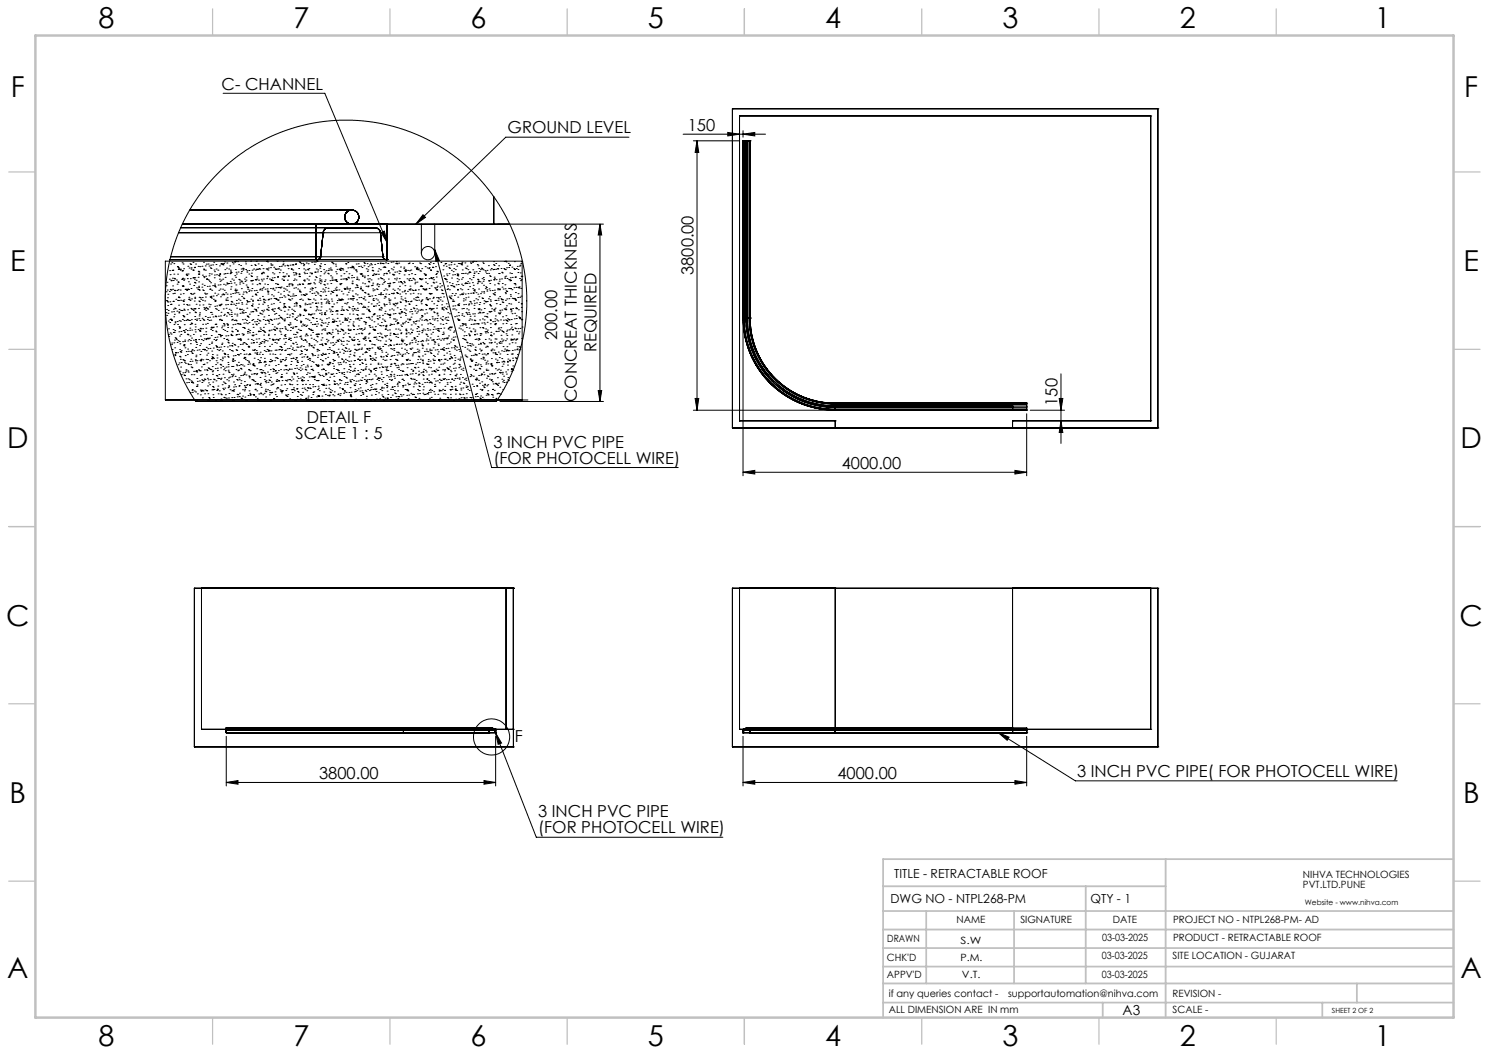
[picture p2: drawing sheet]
<svg xmlns="http://www.w3.org/2000/svg" width="420mm" height="297mm" viewBox="0 0 420 297" stroke-linecap="round" stroke-linejoin="round" font-family="sans-serif">
<defs><g id="words">
<g font-size="8.1">
<text x="27.8" y="8">8</text>
<text x="82.8" y="8">7</text>
<text x="132.8" y="8">6</text>
<text x="182.8" y="8">5</text>
<text x="232.8" y="8">4</text>
<text x="282.8" y="8">3</text>
<text x="332.8" y="8">2</text>
<text x="387.8" y="8">1</text>
<text x="3" y="27.2">F</text>
<text x="413" y="27.2">F</text>
<text x="2.8" y="76.5">E</text>
<text x="412.8" y="76.5">E</text>
<text x="2" y="126.5">D</text>
<text x="412" y="126.5">D</text>
<text x="1.7" y="176.5">C</text>
<text x="411.7" y="176.5">C</text>
<text x="2.7" y="226.5">B</text>
<text x="412.7" y="226.5">B</text>
<text x="2" y="275.7">A</text>
<text x="412" y="275.7">A</text>
<text x="27.8" y="295">8</text>
<text x="82.8" y="295">7</text>
<text x="132.8" y="295">6</text>
<text x="182.8" y="295">5</text>
<text x="232.8" y="295">4</text>
<text x="282.8" y="295">3</text>
<text x="332.8" y="295">2</text>
<text x="387.8" y="295">1</text>
</g>
<g font-size="4.7">
<text x="62.5" y="25.3">C- CHANNEL</text>
<text x="143.2" y="37.6">GROUND LEVEL</text>
<text x="194" y="36.8">150</text>
<text x="195.6" y="77.5" transform="rotate(-90 195.6 77.5)">3800.00</text>
<text x="157.1" y="95.9" transform="rotate(-90 157.1 95.9)">200.00</text>
<text x="168.2" y="99.4" transform="rotate(-90 168.2 99.4)">REQUIRED</text>
<text x="162.7" y="113.5" transform="rotate(-90 162.7 113.5)">CONCREAT THICKNESS</text>
<text x="86.6" y="119.3">DETAIL F</text>
<text x="298.3" y="114.5" transform="rotate(-90 298.3 114.5)">150</text>
<text x="83.4" y="123.8">SCALE 1 : 5</text>
<text x="139.2" y="126.2">3 INCH PVC PIPE</text>
<text x="139.2" y="130.8">(FOR PHOTOCELL WIRE)</text>
<text x="237.4" y="132.2">4000.00</text>
<text x="145.2" y="209.2">F</text>
<text x="90" y="219.7">3800.00</text>
<text x="236.2" y="219.7">4000.00</text>
<text x="303.8" y="219.2">3 INCH PVC PIPE( FOR PHOTOCELL WIRE)</text>
<text x="151.8" y="230.5">3 INCH PVC PIPE</text>
<text x="151.8" y="235">(FOR PHOTOCELL WIRE)</text>
</g>
<text font-size="3.9" x="316.7" y="286.4">A3</text>
<g font-size="3.5">
<text x="252.2" y="247.7">TITLE - RETRACTABLE ROOF</text>
<text x="251.2" y="254.8">DWG NO - NTPL268-PM</text>
<text x="307.6" y="254.8">QTY - 1</text>
</g>
<g font-size="2.8">
<text x="367.5" y="247.7">NIHVA TECHNOLOGIES</text>
<text x="367.5" y="250.5">PVT.LTD.PUNE</text>
<text x="269.8" y="260.4">NAME</text>
<text x="287.8" y="260.4">SIGNATURE</text>
<text x="313.9" y="260.5">DATE</text>
<text x="330.9" y="260.5">PROJECT NO - NTPL268-PM- AD</text>
<text x="250.3" y="265.7">DRAWN</text>
<text x="270.9" y="266.1">S.W</text>
<text x="310.9" y="265.5">03-03-2025</text>
<text x="330.9" y="265.5">PRODUCT - RETRACTABLE ROOF</text>
<text x="250.2" y="271.1">CHK'D</text>
<text x="250.2" y="275.8">APPV'D</text>
<text x="270.9" y="271.1">P.M.</text>
<text x="271.3" y="275.8">V.T.</text>
<text x="310.8" y="270.6">03-03-2025</text>
<text x="310.8" y="275.8">03-03-2025</text>
<text x="330.7" y="270.6">SITE LOCATION - GUJARAT</text>
<text x="250.7" y="281.1">if any queries contact -</text>
<text x="284.3" y="281.1">supportautomation@nihva.com</text>
<text x="330.7" y="281.1">REVISION -</text>
<text x="250.7" y="285.6">ALL DIMENSION ARE IN mm</text>
<text x="330.7" y="285.6">SCALE -</text>
</g>
<text font-size="2.1" x="368.1" y="255.1">Website - www.nihva.com</text>
<text font-size="2" x="375.7" y="285.6">SHEET 2 OF 2</text>
</g></defs>
<g fill="none" stroke="#000" stroke-width=".28">
<path d="M62.9 26.3h28.7l17.6 42.1M177.4 38.7h-34.7l-25.4 24.5M192.7 37.8h23.2M195.6 39.7h13M196.6 39.7l.5 3.3h-1zM196.6 39.7v76M205.3 37.4l3.3 .4-3.3 .5zM206.6 30.7h.1M206.6 30.7v90M206.6 30.7h120M208.6 32.7h116M208.6 32.7v86"/>
<path d="M208.6 32.7h.1M209.6 39.7h.1M209.6 36.9v1.8M209.6 39.7v50M209.6 39.7h2M209.6 37.8l3.3-.4v.9zM210.4 39.7h.4zM210.4 39.7v50M210.8 39.7v50a24.8 24.8 0 0 0 24.8 24.8h54M211.6 39.7v50M211.6 39.7h.1M324.6 32.7h.1"/>
<path d="M324.6 32.7v86M326.6 30.7v90M326.6 30.7h.1M53.5 59.2h45.7M61.4 48.9l3.5-3.2 4.2-3.1 3.8-2.4 4.1-2 4.2-1.6 4.6-1.4 4.3-.8 4.8-.5h4.6l4.4 .4 4.7 .8 4.7 1.2 5.1 2 3.7 1.8 4.6 2.9 3.3 2.5 2.8 2.5 3.9 4.1 2.7 3.5 3 4.8 2 4.2 1.7 4.5 1.1 3.9 .9 4.8 .5 4.5v4.4l-.4 5-.8 4.5-1.4 4.8-1.6 4.2-2.3 4.7-2.1 3.3h-84.8l-2.1-3.4-1.8-3.5-1.8-4.5-1.2-3.9-1-4.2-.6-4.7-.1-5.8 .2-3.2 .5-3.5 1-4.6 1.4-4.5 1.8-4.4 2.1-4 2.5-3.8 2.5-3.2zM139.2 55.4v7.8M47.1 79.6h.1M47.8 78.7h.1M47.8 76.3h.1M47.9 73.2h61.3M47.9 73.2h41.6M47.9 73.2h61"/>
<path d="M47.9 73.2h41.3M48 77.5h.1M48.1 74.5h.1M48.3 79.2h.1M48.3 79.1h.1M48.5 74.1h.1M48.5 76.3h.1M48.6 78.5h.1M48.8 76.2h.1M48.9 79.1h.1M49 77.3h.1M49 74.4h.1"/>
<path d="M49.1 78.5h.1M49.3 78.7h.1M49.8 79h.1M50 75.2h.1M50.1 77.3h.1M50.2 79.5h.1M50.2 75.4h.1M50.3 76h.1M50.3 79.6h.1M50.4 75.9h.1M50.4 75.6h.1M50.9 75.9h.1"/>
<path d="M50.9 76.2h.1M51.3 78.7h.1M51.3 78.8h.1M51.4 74.1h.1M51.4 76.5h.1M51.4 63.2h47.8M51.4 63.2h37.8M51.4 63.2h57.8M51.4 63.2h118.8M51.5 76.3h.1M51.5 78.5h.1M51.6 74.5h.1"/>
<path d="M51.8 75.8h.1M51.8 79.1h.1M51.9 78.7h.1M52.5 77.5h.1M52.6 77.3h.1M52.7 77.7h.1M52.8 78.6h.1M53 75.1h.1M53.1 77.3h.1M53.1 79.5h.1M53.3 75.6h.1M53.6 74.4h.1"/>
<path d="M53.7 78.6h.1M53.8 74.6h.1M53.9 75.5h.1M53.9 75.9h.1M54.4 78.4h.1M54.4 76.2h.1M54.4 74h.1M54.5 76.2h.1M54.6 78.3h.1M54.8 75.5h.1M54.8 78.7h.1M54.8 79.7h.1"/>
<path d="M54.9 75.4h.1M55 78.3h.1M55 79.8h.1M55.2 74.5h.1M55.3 79.1h.1M55.9 75.1h.1M55.9 78.2h.1M55.9 76.5h.1M56 77.3h.1M56 79.5h.1M56.1 77.3h.1M56.1 76.7h.1"/>
<path d="M56.4 75.2h.1M57 75.1h.1M57.1 77.6h.1M57.4 74h.1M57.4 78h.1M57.4 75.9h.1M57.5 76.1h.1M57.5 78.3h.1M57.9 75h.1M57.9 76.2h.1M58 77.9h.1M58.2 74.5h.1"/>
<path d="M58.2 78.7h.1M58.3 78.7h.1M58.4 78.8h.1M58.7 74.5h.1M58.8 79h.1M58.9 75h.1M58.9 77.8h.1M59 77.2h.1M59.1 79.4h.1M59.3 75.5h.1M59.4 79.8h.1M59.4 74.8h.1"/>
<path d="M59.5 75.7h.1M59.6 77.3h.1M60 74.7h.1M60.3 74h.1M60.4 76.2h.1M60.4 78.3h.1M60.5 77.6h.1M60.5 76.6h.1M60.9 74.6h.1M61 75.9h.1M61.1 77.5h.1M61.5 76.2h.1"/>
<path d="M61.6 77.6h.1M61.8 77.9h.1M61.9 78.7h.1M61.9 75h.1M62 77.2h.1M62 77.4h.1M62.1 79.3h.1M62.2 74.5h.1M62.4 79h.1M62.5 74.4h.1M62.7 74.5h.1M62.8 78.7h.1"/>
<path d="M62.9 74.7h.1M63.1 74.3h.1M63.1 77.3h.1M63.4 73.9h.1M63.4 76.1h.1M63.5 78.2h.1M63.5 77.2h.1M63.9 75.6h.1M64 79.8h.1M64 74.2h.1M64.1 77.1h.1M64.2 80h.1"/>
<path d="M64.5 75.9h.1M64.6 80h.1M64.8 75h.1M64.9 77.2h.1M64.9 79.4h.1M65 76.2h.1M65 77h.1M65 76.7h.1M65.2 79.9h.1M65.2 76.9h.1M65.4 78.7h.1M65.5 74h.1"/>
<path d="M65.8 74.4h.1M65.9 79h.1M66.1 79.8h.1M66.1 73.9h.1M66.2 77.7h.1M66.3 73.8h.1M66.3 73.7h.1M66.4 76h.1M66.5 78.2h.1M66.6 76.8h.1M66.7 77.3h.1M67 73.8h.1"/>
<path d="M67.2 76.7h.1M67.3 74.6h.1M67.3 78.8h.1M67.6 79h.1M67.6 79.6h.1M67.9 74.9h.1M67.9 77.1h.1M68 79.3h.1M68 75.9h.1M68.1 76.6h.1M68.2 79.5h.1M68.4 75.7h.1"/>
<path d="M68.5 76.2h.1M68.5 79.9h.1M68.7 75.8h.1M68.9 78.7h.1M69.1 79.4h.1M69.2 73.8h.1M69.3 76h.1M69.3 74.4h.1M69.4 78.2h.1M69.4 79h.1M69.6 76.4h.1M69.6 76.8h.1"/>
<path d="M70.2 76.3h.1M70.2 77.3h.1M70.7 79.2h.1M70.7 73.7h.1M70.8 77.8h.1M70.8 74.9h.1M70.9 77h.1M71 79.2h.1M71 78h.1M71.1 76.2h.1M71.3 79.1h.1M71.5 75.9h.1"/>
<path d="M71.8 74.7h.1M72 78.9h.1M72 76.2h.1M72 74.9h.1M72.2 79h.1M72.3 73.7h.1M72.4 75.9h.1M72.4 78.1h.1M72.5 78.7h.1M72.7 76h.1M72.8 74.4h.1M72.9 79h.1"/>
<path d="M73 75.8h.1M73.1 79.9h.1M73.3 75.9h.1M73.7 78.8h.1M73.7 74.9h.1M73.7 77.3h.1M73.8 77h.1M73.9 79.2h.1M74.2 76.8h.1M74.2 75.8h.1M74.3 78.7h.1M74.4 77h.1"/>
<path d="M75.1 75.8h.1M75.2 78.6h.1M75.2 73.7h.1M75.3 75.9h.1M75.4 77.9h.1M75.4 78.1h.1M75.5 73.9h.1M75.6 76.2h.1M75.7 75.6h.1M76 78.7h.1M76.3 75.5h.1M76.3 74.4h.1"/>
<path d="M76.4 79h.1M76.4 74.8h.1M76.5 78.9h.1M76.7 79.1h.1M76.8 74.8h.1M76.8 78.4h.1M76.8 76.9h.1M76.9 79.1h.1M77.2 75.4h.1M77.3 77.3h.1M77.4 78.3h.1M77.6 75.8h.1"/>
<path d="M77.8 76h.1M78.1 73.7h.1M78.2 75.9h.1M78.3 78.1h.1M78.3 78.2h.1M78.6 75.8h.1M78.8 75.2h.1M78.8 76.9h.1M79.1 76.2h.1M79.3 75.1h.1M79.5 78.7h.1M79.7 74.7h.1"/>
<path d="M79.8 76.9h.1M79.8 78h.1M79.8 73.8h.1M79.9 74.4h.1M79.9 79.1h.1M79.9 77.9h.1M80 79h.1M80.1 78.1h.1M80.3 75h.1M80.4 77.9h.1M80.8 77.3h.1M81 74.8h.1"/>
<path d="M81.1 79h.1M81.2 75h.1M81.3 75.8h.1M81.3 77.8h.1M81.4 78h.1M81.8 74.8h.1M82.1 75.8h.1M82.2 75.9h.1M82.4 74.7h.1M82.6 76.2h.1M82.7 74.7h.1M82.7 76.9h.1"/>
<path d="M82.8 79.1h.1M82.9 77.6h.1M83 78.7h.1M83.3 76.9h.1M83.3 74.6h.1M83.4 74.4h.1M83.4 77.5h.1M83.5 79h.1M83.5 77.1h.1M84.2 75.7h.1M84.3 77.9h.1M84.3 77.3h.1"/>
<path d="M84.4 77.4h.1M84.4 73.8h.1M84.5 78h.1M84.6 74h.1M84.9 74.4h.1M85.4 74.3h.1M85.6 74.9h.1M85.6 79.1h.1M85.7 75.8h.1M85.7 74.6h.1M85.8 76.8h.1M85.8 79h.1"/>
<path d="M85.8 79.3h.1M85.9 77.2h.1M86.1 76.2h.1M86.4 74.2h.1M86.5 77.1h.1M86.6 78.7h.1M86.7 75.9h.1M86.9 76.1h.1M86.9 74.4h.1M87 80h.1M87 79h.1M87.1 75.7h.1"/>
<path d="M87.2 77.9h.1M87.4 77h.1M87.5 79.9h.1M87.8 77.3h.1M87.9 77h.1M87.9 74h.1M88.5 79.8h.1M88.5 73.9h.1M88.7 74.6h.1M88.7 76.8h.1M88.8 78.9h.1M89 76.8h.1"/>
<path d="M89 73.9h.1M89 78.1h.1M89.2 75.8h.1M89.2 78.3h.1M89.2 73.2h.3M89.2 63.2v10M89.2 73.2h.1M89.2 63.2h.1M89.4 73.8h.1M89.5 76.7h.1M89.5 73.2h.1M89.6 76.1h.1"/>
<path d="M90 79.6h.1M90.1 78.7h.1M90.1 75h.1M90.2 75.6h.1M90.2 79.2h.1M90.3 77.8h.1M90.3 75.1h.1M90.4 72.4a.91 .91 0 0 1-.9 .8M90.4 72.4h-42.2h59.8M90.4 72.4h.1M90.5 76.6h.1M90.5 74.4h.1"/>
<path d="M90.6 79h.1M90.6 79.5h.1M91.2 65.6h-40.9h57M91.2 65.6l-.8 6.8M91.2 65.6h.1M91.3 76.1h.1M91.4 77.2h.1M91.5 79.4h.1M91.5 74.6h.1M91.6 76.8h.1M91.7 78.9h.1M92 76.4h.1"/>
<path d="M92.4 77.1h.1M92.6 76.3h.1M92.6 77.3h.1M92.7 75.8h.1M92.7 64.2a1.51 1.51 0 0 0-1.5 1.4M92.7 64.2h-41.7h54.7M92.7 64.2h13M92.7 64.2h.1M93.1 79.2h.1M93.2 75.6h.1M93.2 76.1h.1M93.2 77.8h.1"/>
<path d="M93.3 80h.1M93.5 76.2h.1M93.5 74h.1M93.6 79.1h.1M93.6 78.7h.1M93.6 78.2h.1M93.7 74.2h.1M94 74.4h.1M94.1 79h.1M94.5 79h.1M94.6 74.5h.1M94.7 76.7h.1"/>
<path d="M94.7 75.1h.1M94.8 78.8h.1M94.8 79.2h.1M94.9 77.2h.1M95 79.4h.1M95 76h.1M95.6 75.9h.1M95.8 76.1h.1M96 76.3h.1M96.1 75.6h.1M96.1 78.8h.1M96.1 77.8h.1"/>
<path d="M96.2 80h.1M96.2 75.8h.1M96.6 75.8h.1M96.7 78.7h.1M96.7 76.1h.1M97 77.2h.1M97.2 78.7h.1M97.5 74.4h.1M97.6 74.4h.1M97.6 78.6h.1M97.6 78.9h.1M97.6 76.6h.1"/>
<path d="M97.7 78.8h.1M98.1 75.6h.1M98.1 74h.1M98.1 78.2h.1M98.4 78.4h.1M98.4 77.2h.1M98.7 75.5h.1M99.1 75.5h.1M99.1 78.3h.1M99.2 77.7h.1M99.2 75.1h.1M99.3 79.9h.1"/>
<path d="M99.3 79.3h.1M99.4 75.3h.1M99.6 75.4h.1M99.7 78.3h.1M99.8 75.8h.1M100.2 76.1h.1M100.4 76.2h.1M100.5 74.5h.1M100.5 76.7h.1M100.6 78.8h.1M100.6 78.2h.1M100.7 78.7h.1"/>
<path d="M101 74.4h.1M101.1 75.2h.1M101.1 78.9h.1M101.6 77.2h.1M101.7 75.1h.1M101.8 77.4h.1M102 77.2h.1M102.1 75.5h.1M102.2 77.6h.1M102.2 78h.1M102.2 79.8h.1M102.6 74.1h.1"/>
<path d="M102.7 75h.1M102.8 78.3h.1M102.8 77.9h.1M102.8 74.3h.1M103.3 75.8h.1M103.5 74.4h.1M103.6 76.5h.1M103.7 78.7h.1M103.7 77.7h.1M103.8 76.1h.1M103.8 75.2h.1M103.9 79.3h.1"/>
<path d="M104.1 79.5h.1M104.2 74.8h.1M104.2 78.6h.1M104.6 74.4h.1M104.7 78.9h.1M104.8 74.7h.1M105 76.2h.1M105 75.5h.1M105.1 77.7h.1M105.1 79.9h.1M105.2 76.4h.1M105.2 77.6h.1"/>
<path d="M105.5 77.2h.1M105.7 74.6h.1M105.7 64.2a1.57 1.57 0 0 1 1.6 1.4M105.7 64.2h.1M105.8 77.5h.1M106.2 77.3h.1M106.5 74.3h.1M106.6 76.5h.1M106.6 78.7h.1M106.8 77.4h.1M106.8 75.8h.1M107.2 74.4h.1"/>
<path d="M107.2 74.2h.1M107.3 76.1h.1M107.3 78.3h.1M107.3 65.6l.7 6.8M107.3 65.6h.1M107.5 65.6l.9-.4 .8 3.2zM107.5 78.6h.1M107.7 78.6h.1M107.8 74.3h.1M108 72.4a.99 .99 0 0 0 .9 .8M108 72.4h.1M108.1 75.4h.1"/>
<path d="M108.1 74.4h.1M108.1 77.6h.1M108.2 79.7h.1M108.2 78.9h.1M108.3 77.1h.1M108.4 75.2h.1M108.5 79.4h.1M108.6 75.4h.1M108.8 74.2h.1M108.9 77.1h.1M108.9 73.2h.3M108.9 73.2h.1"/>
<path d="M109 77.2h.1M109.2 63.2v10M109.2 73.2h.1M109.2 63.2h.1M109.3 80h.1M109.4 74.3h.1M109.5 76.5h.1M109.5 78.7h.1M109.6 76.3h.1M109.8 77h.1M109.9 79.9h.1M110.3 74h.1"/>
<path d="M110.3 75.8h.1M110.7 77.4h.1M110.8 76.1h.1M110.8 79.8h.1M110.9 73.9h.1M110.9 77.5h.1M111 75.3h.1M111.1 77.5h.1M111.2 79.7h.1M111.3 78.6h.1M111.3 76.8h.1M111.6 74.4h.1"/>
<path d="M111.7 78.9h.1M111.8 74.2h.1M111.8 73.8h.1M111.9 78.5h.1M111.9 76.7h.1M112 74.4h.1M112.4 79.5h.1M112.5 74.2h.1M112.5 76.4h.1M112.5 77.2h.1M112.6 78.6h.1M112.9 76.5h.1"/>
<path d="M113 79.5h.1M113 75.3h.1M113.2 79.7h.1M113.9 75.8h.1M113.9 75.3h.1M113.9 79.4h.1M114 77.5h.1M114.1 79.7h.1M114.1 76.4h.1M114.3 76.5h.1M114.3 76.1h.1M114.4 76.4h.1"/>
<path d="M114.8 78.6h.1M115 76.3h.1M115.1 74.4h.1M115.3 78.9h.1M115.3 77.5h.1M115.4 74.2h.1M115.4 79.2h.1M115.5 76.4h.1M115.6 78.6h.1M115.9 76.2h.1M116 79.1h.1M116.1 77.2h.1"/>
<path d="M116.4 74.3h.1M116.4 78.5h.1M116.6 78.7h.1M116.9 75.2h.1M116.9 78.9h.1M117 77.4h.1M117.1 79.6h.1M117.4 75.8h.1M117.4 75.9h.1M117.5 75.4h.1M117.6 79.6h.1M117.7 75.6h.1"/>
<path d="M117.9 76.1h.1M118 75.9h.1M118.3 74.2h.1M118.3 78.6h.1M118.4 76.4h.1M118.5 78.6h.1M118.5 78.7h.1M118.7 74.4h.1M118.7 76.5h.1M118.8 78.9h.1M118.9 63.2v8.2M119 75.8h.1"/>
<path d="M119.1 78.7h.1M119.3 60.6l.7 .7-2.7 1.9zM119.6 77.2h.1M119.8 77.5h.1M119.9 75.2h.1M120 77.4h.1M120 78.6h.1M120 77.7h.1M120.1 79.6h.1M120.5 75.6h.1M120.9 74.4h.1M120.9 75.8h.1"/>
<path d="M121 78.6h.1M121.1 75.5h.1M121.1 74.6h.1M121.4 74.1h.1M121.4 76.1h.1M121.5 76.3h.1M121.5 78.5h.1M121.5 78.3h.1M121.8 78.6h.1M122 75.3h.1M122.1 75.5h.1M122.1 78.3h.1"/>
<path d="M122.1 79.6h.1M122.2 74.3h.1M122.3 78.9h.1M122.3 79.8h.1M122.6 70.4l1.3 3.1-1 .2zM122.6 70.4l16.1 61.5h52.6M122.6 63.2v8.2M122.8 75.2h.1M122.9 77.4h.1M123 79.6h.1M123 78.1h.1M123.1 77.2h.1"/>
<path d="M123.2 76.5h.1M123.4 76.7h.1M124.4 74h.1M124.9 76.1h.1M125.1 75h.1M125.2 77.9h.1M125.4 78.6h.1M125.5 74.5h.1M125.6 78.6h.1M125.7 74.3h.1M125.8 78.8h.1M125.8 78.9h.1"/>
<path d="M125.9 75.1h.1M125.9 77.3h.1M126 79.5h.1M126.1 77.7h.1M126.6 74.8h.1M126.6 75.5h.1M126.6 77.2h.1M126.8 79.7h.1M126.8 75.7h.1M127.2 74.7h.1M127.2 74h.1M127.3 76.2h.1"/>
<path d="M127.4 78.4h.1M127.6 77.5h.1M127.8 76.6h.1M128 75.8h.1M128.1 74.5h.1M128.2 77.5h.1M128.4 76.1h.1M128.8 75.1h.1M128.9 77.3h.1M128.9 78.6h.1M128.9 77.6h.1M129 79.4h.1"/>
<path d="M129.2 77.4h.1M129.2 77.8h.1M129.3 74.3h.1M129.4 78.9h.1M129.6 74.4h.1M130 74.5h.1M130.1 78.7h.1M130.2 77.1h.1M130.2 74.3h.1M130.2 74.7h.1M130.3 73.9h.1M130.4 76.1h.1"/>
<path d="M130.5 78.3h.1M130.7 77.1h.1M131.1 74.2h.1M131.2 75.6h.1M131.3 77.1h.1M131.3 79.8h.1M131.5 80h.1M131.5 75.8h.1M131.7 75.1h.1M131.7 79.9h.1M131.8 77.3h.1M131.9 79.4h.1"/>
<path d="M132 76.1h.1M132.2 76.9h.1M132.3 79.9h.1M132.4 76.7h.1M132.4 78.6h.1M132.6 76.8h.1M132.7 73.9h.1M132.8 74.3h.1M132.9 78.9h.1M133.2 79.7h.1M133.3 73.9h.1M133.3 76.1h.1"/>
<path d="M133.4 78.3h.1M133.6 77.7h.1M133.6 73.7h.1M133.7 77.1h.1M133.7 76.7h.1M134.2 73.8h.1M134.3 76.7h.1M134.6 74.6h.1M134.7 78.8h.1M134.8 79.5h.1M134.8 75h.1M134.9 77.1h.1"/>
<path d="M134.9 78.9h.1M134.9 79.3h.1M135 75.7h.1M135.2 76.5h.1M135.4 79.5h.1M135.5 76.1h.1M135.7 75.6h.1M135.9 79.9h.1M136 78.6h.1M136 75.8h.1M136.2 73.9h.1M136.2 76.1h.1"/>
<path d="M136.3 79.3h.1M136.3 78.3h.1M136.3 74.3h.1M136.4 78.9h.1M136.8 76.3h.1M136.9 76.7h.1M137.2 77.1h.1M137.4 76.3h.1M137.8 74.9h.1M137.8 77.1h.1M137.8 79.1h.1M137.9 79.3h.1"/>
<path d="M138.1 77.8h.1M138.1 80h.1M138.3 76.1h.1M138.3 78h.1M138.4 79.1h.1M138.6 75.7h.1M139 76.1h.1M139.2 74.6h.1M139.2 73.8h.1M139.2 63.2h.1M139.3 78.9h.1M139.3 76h.1"/>
<path d="M139.4 78.2h.1M139.4 74.9h.1M139.5 78.6h.1M139.8 75.9h.1M139.8 74.3h.1M139.9 78.9h.1M140.4 75.7h.1M140.4 75.9h.1M140.4 79.9h.1M140.7 75h.1M140.7 77.1h.1M140.8 79.3h.1"/>
<path d="M140.9 78.7h.1M141.3 75.7h.1M141.5 78.7h.1M141.5 76.8h.1M141.7 80h.1M141.7 77h.1M142.1 75.7h.1M142.2 73.8h.1M142.3 75.9h.1M142.3 78.1h.1M142.4 78.5h.1M142.6 76.1h.1"/>
<path d="M142.6 73.7h.1M142.7 77.9h.1M142.8 73.9h.1M142.9 75.5h.1M143 78.6h.1M143.4 74.3h.1M143.5 75.5h.1M143.5 78.9h.1M143.7 74.9h.1M143.8 74.8h.1M143.8 77h.1M143.8 78.9h.1"/>
<path d="M143.9 79.2h.1M143.9 78.3h.1M144 79.1h.1M144.3 77.1h.1M144.4 75.3h.1M144.5 78.2h.1M144.9 75.8h.1M145.1 73.8h.1M145.1 76h.1M145.2 76h.1M145.2 80h.1M145.2 78.2h.1"/>
<path d="M145.4 78.1h.1M145.6 75.7h.1M145.9 75.1h.1M146.1 76h.1M146.1 76.9h.1M146.5 75.1h.1M146.5 78.6h.1M146.7 74.8h.1M146.8 77h.1M146.8 79.2h.1M146.9 74.3h.1M147 77.9h.1"/>
<path d="M147 78.9h.1M147.2 73.8h.1M147.2 77.9h.1M169.2 63.2v50M169.2 63.2l.5 3.1h-1zM46.8 88.2h.1M46.8 82.3h.1M46.9 80.6h.1M46.9 84.8h.1M47 87.3h.1M47 89h.1M47.1 84.9h.1"/>
<path d="M47.2 81.8h.1M47.2 84h.1M47.3 86.2h.1M47.3 85.2h.1M47.3 83h.1M47.4 88.4h.1M47.4 90.6h.1M47.4 87.6h.1M47.5 94.3h.1M47.5 92.7h.1M47.6 94.9h.1M47.8 82.2h.1"/>
<path d="M47.9 91h.1M47.9 85.1h.1M47.9 90.1h.1M48 93.9h.1M48 81.6h.1M48.1 85.9h.1M48.2 90h.1M48.2 81.8h.1M48.3 85.8h.1M48.3 94.2h.1M48.4 88h.1M48.4 90.4h.1"/>
<path d="M48.4 90.2h.1M48.4 97.2h.1M48.4 96.8h.1M48.5 98.6h.1M48.7 80.6h.1M48.7 81.6h.1M48.8 82.8h.1M48.8 85h.1M48.8 93h.1M48.9 87.2h.1M48.9 93.8h.1M49 87.9h.1"/>
<path d="M49 89.4h.1M49 96.7h.1M49.1 91.5h.1M49.1 93.7h.1M49.2 81.9h.1M49.2 88.6h.1M49.2 95.9h.1M49.2 82.7h.1M49.2 86.9h.1M49.3 98.1h.1M49.3 93.2h.1M49.3 82h.1"/>
<path d="M49.4 91.1h.1M49.4 90.8h.1M49.4 95.2h.1M49.5 87.1h.1M49.5 99.6h.1M49.5 99.5h.1M49.6 84.4h.1M49.6 95.5h.1M49.7 95.8h.1M49.9 87.8h.1M49.9 81.9h.1M50 96.6h.1"/>
<path d="M50 80.1h.1M50 90.7h.1M50.1 84.7h.1M50.1 99.5h.1M50.1 91.5h.1M50.2 96.1h.1M50.2 81.7h.1M50.3 83.9h.1M50.3 83.7h.1M50.4 86.1h.1M50.4 84.8h.1M50.4 88.3h.1"/>
<path d="M50.4 93.6h.1M50.4 88h.1M50.5 92.1h.1M50.5 90.4h.1M50.5 87.3h.1M50.6 84h.1M50.6 92.6h.1M50.6 96.3h.1M50.7 94.8h.1M50.7 98.6h.1M50.7 92.3h.1M50.7 97h.1"/>
<path d="M50.8 99.2h.1M50.8 81.8h.1M50.9 83h.1M50.9 90.6h.1M50.9 84.7h.1M51 87.6h.1M51 99.4h.1M51 94.3h.1M51 93.5h.1M51.1 98.9h.1M51.4 87.6h.1M51.4 80.6h.1"/>
<path d="M51.4 90.1h.1M51.5 96.4h.1M51.5 84.8h.1M51.6 89h.1M51.6 80.6h.1M51.6 80.8h.1M51.7 82.8h.1M51.7 93.2h.1M51.7 97.4h.1M51.8 85h.1M51.8 85.8h.1M51.8 89.2h.1"/>
<path d="M51.8 87.2h.1M51.9 84.6h.1M51.9 89.4h.1M51.9 90.4h.1M51.9 97.2h.1M51.9 97.6h.1M52 91.6h.1M52 93.4h.1M52 87.5h.1M52 93.8h.1M52.1 96.3h.1M52.1 95.9h.1"/>
<path d="M52.2 98.1h.1M52.2 81.6h.1M52.4 92.9h.1M52.4 81.6h.1M52.5 90.4h.1M52.5 99.2h.1M52.6 81.7h.1M52.6 85.9h.1M52.7 81.9h.1M52.7 88.6h.1M52.8 90.1h.1M52.8 93.2h.1"/>
<path d="M52.8 94.3h.1M52.8 86.1h.1M52.9 87.4h.1M52.9 98.5h.1M53 81.5h.1M53 96.2h.1M53 94.4h.1M53.1 90.3h.1M53.1 99.1h.1M53.1 84.4h.1M53.2 81.7h.1M53.3 83.9h.1"/>
<path d="M53.3 95.8h.1M53.3 86h.1M53.4 88.2h.1M53.4 84.4h.1M53.5 90.4h.1M53.5 93.2h.1M53.5 80.1h.1M53.6 92.6h.1M53.6 84.7h.1M53.6 94.8h.1M53.6 91.5h.1M53.7 96.9h.1"/>
<path d="M53.7 96.1h.1M53.7 82.8h.1M53.8 99.1h.1M53.8 87h.1M53.9 81.4h.1M53.9 91.1h.1M53.9 83h.1M54 90.2h.1M54 84.3h.1M54 95.4h.1M54 99h.1M54 87.2h.1"/>
<path d="M54 99.5h.1M54.1 93.1h.1M54.1 91.3h.1M54.2 98.6h.1M54.3 99.7h.1M54.4 83h.1M54.5 87.2h.1M54.5 87.6h.1M54.5 96h.1M54.5 94.3h.1M54.6 80.5h.1M54.6 98.9h.1"/>
<path d="M54.7 82.7h.1M54.8 84.9h.1M54.9 87.1h.1M54.9 89.3h.1M54.9 84.2h.1M54.9 83.9h.1M55 90.1h.1M55 88h.1M55 91.5h.1M55 93h.1M55 87.1h.1M55.1 93.6h.1"/>
<path d="M55.1 92.2h.1M55.1 95.8h.1M55.1 95.9h.1M55.1 96.4h.1M55.2 88.2h.1M55.2 98h.1M55.3 85.8h.1M55.4 96.6h.1M55.4 81.2h.1M55.4 90.4h.1M55.5 97.2h.1M55.5 90h.1"/>
<path d="M55.6 98.8h.1M55.7 81.6h.1M55.9 92.9h.1M56 87h.1M56 81.1h.1M56 80.7h.1M56.1 95.8h.1M56.1 84.9h.1M56.1 81.7h.1M56.1 89.9h.1M56.2 83.9h.1M56.2 98.7h.1"/>
<path d="M56.2 89.1h.1M56.2 81.9h.1M56.2 93.3h.1M56.2 86h.1M56.2 88.6h.1M56.3 85.1h.1M56.3 88.2h.1M56.3 97.5h.1M56.3 93.2h.1M56.4 90.4h.1M56.4 93.4h.1M56.4 92.6h.1"/>
<path d="M56.5 84h.1M56.5 94.8h.1M56.6 92.8h.1M56.6 96.9h.1M56.7 99.1h.1M56.7 84.4h.1M56.8 95.8h.1M56.9 81h.1M57 89.8h.1M57 80.1h.1M57 83.9h.1M57.1 98.6h.1"/>
<path d="M57.1 84.7h.1M57.1 92.7h.1M57.1 91.5h.1M57.1 81.8h.1M57.3 96.1h.1M57.3 86h.1M57.3 90.1h.1M57.4 81.9h.1M57.4 94.4h.1M57.4 98.5h.1M57.5 86.8h.1M57.5 90.3h.1"/>
<path d="M57.6 87.2h.1M57.6 80.5h.1M57.6 95.6h.1M57.6 98.7h.1M57.7 82.7h.1M57.7 98.6h.1M57.7 84.9h.1M57.8 87.1h.1M57.9 89.2h.1M57.9 83h.1M58 91.4h.1M58 83.8h.1"/>
<path d="M58 93.6h.1M58 87.6h.1M58.1 92.6h.1M58.1 94.3h.1M58.1 95.8h.1M58.1 86.7h.1M58.2 98h.1M58.2 95.5h.1M58.2 98.9h.1M58.3 82.9h.1M58.4 87h.1M58.5 80.8h.1"/>
<path d="M58.5 90.1h.1M58.5 91.2h.1M58.5 95.4h.1M58.6 89.6h.1M58.6 87.2h.1M58.6 98.4h.1M58.6 99.6h.1M58.7 95.6h.1M58.8 85.8h.1M58.9 90.4h.1M59 97.2h.1M59 86.6h.1"/>
<path d="M59.1 80.7h.1M59.1 95.4h.1M59.1 89.5h.1M59.2 81.6h.1M59.2 83.7h.1M59.2 98.3h.1M59.3 81.6h.1M59.3 85.9h.1M59.4 88.1h.1M59.4 92.9h.1M59.4 90.3h.1M59.4 83.9h.1"/>
<path d="M59.5 92.5h.1M59.5 83.6h.1M59.6 94.6h.1M59.6 92.4h.1M59.6 88.1h.1M59.6 92.3h.1M59.7 96.8h.1M59.7 84.1h.1M59.7 99h.1M59.7 81.9h.1M59.7 96.5h.1M59.8 88.6h.1"/>
<path d="M59.8 92.5h.1M59.9 93.2h.1M60 80.6h.1M60.1 89.4h.1M60.1 83.5h.1M60.1 98.2h.1M60.2 92.3h.1M60.2 84.4h.1M60.3 95.7h.1M60.5 80.5h.1M60.5 80.1h.1M60.5 80.8h.1"/>
<path d="M60.6 82.7h.1M60.6 86.4h.1M60.6 84.9h.1M60.6 95.2h.1M60.6 84.7h.1M60.6 85h.1M60.7 91.5h.1M60.7 89.1h.1M60.7 87.1h.1M60.7 81h.1M60.8 96.1h.1M60.8 89.2h.1"/>
<path d="M60.8 93.4h.1M60.9 97.5h.1M60.9 91.4h.1M60.9 89.4h.1M61 93.6h.1M61 95.8h.1M61 83.4h.1M61.1 97.7h.1M61.1 98h.1M61.1 92.2h.1M61.1 87.2h.1M61.1 86.3h.1"/>
<path d="M61.2 95.1h.1M61.2 98.6h.1M61.5 83h.1M61.5 80.4h.1M61.6 87.6h.1M61.6 89.2h.1M61.6 94.3h.1M61.7 98h.1M61.7 98.9h.1M61.7 81.9h.1M61.8 86h.1M61.9 90.2h.1"/>
<path d="M61.9 94.4h.1M62 86.2h.1M62 90.1h.1M62.1 86.2h.1M62.1 98.6h.1M62.1 80.3h.1M62.1 81.5h.1M62.2 95h.1M62.2 94.6h.1M62.2 83.7h.1M62.2 89.1h.1M62.3 85.9h.1"/>
<path d="M62.3 97.9h.1M62.3 88.1h.1M62.4 85.8h.1M62.4 90.3h.1M62.5 92.5h.1M62.5 90.4h.1M62.5 97.2h.1M62.5 94.6h.1M62.5 83.2h.1M62.6 96.8h.1M62.7 92h.1M62.7 99h.1"/>
<path d="M62.8 81.6h.1M62.9 82.9h.1M62.9 92.9h.1M63 87.1h.1M63 91.3h.1M63 80.2h.1M63.1 83.1h.1M63.1 89h.1M63.1 95.5h.1M63.2 97.8h.1M63.2 99.7h.1M63.2 91.9h.1"/>
<path d="M63.2 91.5h.1M63.3 81.9h.1M63.3 88.6h.1M63.4 93.2h.1M63.4 99.8h.1M63.4 100h.1M63.6 80.4h.1M63.6 86h.1M63.6 82.6h.1M63.7 94.8h.1M63.7 84.8h.1M63.7 84.4h.1"/>
<path d="M63.8 87h.1M63.9 89.1h.1M63.9 95.7h.1M63.9 91.3h.1M64 93.5h.1M64.1 95.7h.1M64.1 83h.1M64.1 80.1h.1M64.1 84h.1M64.1 88.2h.1M64.1 97.9h.1M64.2 91.8h.1"/>
<path d="M64.2 84.7h.1M64.2 85.9h.1M64.2 91.5h.1M64.2 92.4h.1M64.2 96.5h.1M64.3 94.7h.1M64.3 96.1h.1M64.3 88.3h.1M64.5 96.7h.1M64.6 87.2h.1M64.7 88.8h.1M64.7 97.5h.1"/>
<path d="M64.7 98.6h.1M65 83h.1M65 81.6h.1M65.1 83.7h.1M65.1 87.5h.1M65.1 85.8h.1M65.1 94.3h.1M65.2 85.9h.1M65.2 80.9h.1M65.2 94.6h.1M65.2 85h.1M65.2 88.1h.1"/>
<path d="M65.2 88.7h.1M65.2 98.9h.1M65.3 90.3h.1M65.3 89.2h.1M65.3 97.5h.1M65.3 93.4h.1M65.4 92.5h.1M65.4 85.2h.1M65.4 94.6h.1M65.4 97.6h.1M65.5 96.8h.1M65.5 90.1h.1"/>
<path d="M65.5 93.6h.1M65.6 99h.1M65.6 82.8h.1M65.7 91.6h.1M65.9 85.8h.1M66 90.4h.1M66 97.2h.1M66.1 88.6h.1M66.2 82.7h.1M66.3 97.4h.1M66.3 81.9h.1M66.3 91.5h.1"/>
<path d="M66.3 81.6h.1M66.4 86.1h.1M66.4 90.3h.1M66.5 92.9h.1M66.5 82.1h.1M66.5 80.4h.1M66.5 94.5h.1M66.6 98.6h.1M66.6 82.5h.1M66.6 85.6h.1M66.6 90.5h.1M66.7 84.7h.1"/>
<path d="M66.7 86.9h.1M66.7 94.4h.1M66.8 81.8h.1M66.8 98.8h.1M66.8 89.1h.1M66.8 88.6h.1M66.9 91.3h.1M66.9 93.2h.1M67 93.5h.1M67 100h.1M67 95.6h.1M67.1 97.8h.1"/>
<path d="M67.1 82.6h.1M67.2 91.4h.1M67.2 85.5h.1M67.2 84.4h.1M67.3 94.3h.1M67.4 95.7h.1M67.5 83h.1M67.5 87.2h.1M67.6 80.1h.1M67.6 91.4h.1M67.7 95.5h.1M67.7 88.4h.1"/>
<path d="M67.7 84.7h.1M67.7 87.3h.1M67.7 91.5h.1M67.8 97.2h.1M67.8 99.8h.1M67.8 96.1h.1M67.9 95.7h.1M68.1 81.4h.1M68.2 83.6h.1M68.2 85.4h.1M68.2 87.2h.1M68.2 85.8h.1"/>
<path d="M68.3 94.2h.1M68.3 98.6h.1M68.3 88h.1M68.3 88.3h.1M68.4 90.2h.1M68.4 97.1h.1M68.4 92.4h.1M68.5 94.5h.1M68.5 83h.1M68.6 96.7h.1M68.6 84h.1M68.6 87.5h.1"/>
<path d="M68.7 98.9h.1M68.7 82.4h.1M68.7 94.3h.1M68.7 88.3h.1M68.8 91.2h.1M68.8 98.9h.1M68.8 92.4h.1M68.8 84.2h.1M68.8 99.9h.1M68.9 96.6h.1M69 92.6h.1M69.1 90.1h.1"/>
<path d="M69.2 88.2h.1M69.3 82.3h.1M69.3 96.9h.1M69.3 91.1h.1M69.4 80.4h.1M69.4 99.9h.1M69.4 85.8h.1M69.5 82.6h.1M69.5 90.4h.1M69.6 84.8h.1M69.6 97.2h.1M69.6 86.9h.1"/>
<path d="M69.7 80.9h.1M69.7 89.1h.1M69.7 85.2h.1M69.8 91.3h.1M69.8 93.9h.1M69.8 85.1h.1M69.8 89.3h.1M69.8 93.5h.1M69.8 81.6h.1M69.9 81.1h.1M69.9 95.7h.1M70 93.5h.1"/>
<path d="M70 92.9h.1M70 97.6h.1M70 97.9h.1M70 89.5h.1M70.2 82.2h.1M70.2 97.9h.1M70.2 91h.1M70.3 85.1h.1M70.3 81.8h.1M70.3 99.8h.1M70.3 88.6h.1M70.4 93.9h.1"/>
<path d="M70.4 93.2h.1M70.5 100h.1M70.7 88h.1M70.8 84.4h.1M70.8 96.8h.1M70.9 82h.1M70.9 95.7h.1M70.9 86.2h.1M71 90.4h.1M71 81.4h.1M71 94.5h.1M71.1 83.6h.1"/>
<path d="M71.1 80.1h.1M71.1 86.4h.1M71.2 85.8h.1M71.2 98.7h.1M71.2 85h.1M71.2 84.7h.1M71.3 87.9h.1M71.3 91.5h.1M71.3 94.7h.1M71.3 93.8h.1M71.3 90.1h.1M71.4 96h.1"/>
<path d="M71.4 92.3h.1M71.4 96.7h.1M71.5 94.5h.1M71.5 96.7h.1M71.6 98.8h.1M71.7 87.2h.1M71.7 82h.1M71.8 90.8h.1M71.8 98.6h.1M71.9 99.6h.1M72 83h.1M72 82.9h.1"/>
<path d="M72.1 87.3h.1M72.1 87.5h.1M72.1 91.4h.1M72.2 94.3h.1M72.2 83.3h.1M72.2 87.8h.1M72.2 95.6h.1M72.3 81.9h.1M72.3 98.9h.1M72.3 99.8h.1M72.4 96.6h.1M72.4 91.6h.1"/>
<path d="M72.4 90.7h.1M72.5 99.5h.1M72.5 80.3h.1M72.5 100h.1M72.6 82.5h.1M72.6 90.1h.1M72.6 84.6h.1M72.7 86.8h.1M72.7 84.8h.1M72.8 89h.1M72.8 91.2h.1M72.8 93.6h.1"/>
<path d="M72.9 93.4h.1M73 85.8h.1M73 95.6h.1M73.1 97.8h.1M73.1 90.3h.1M73.1 97.1h.1M73.1 99.9h.1M73.2 81.8h.1M73.2 84.1h.1M73.2 88.3h.1M73.3 80.1h.1M73.3 90.6h.1"/>
<path d="M73.3 84.7h.1M73.3 92.5h.1M73.4 99.3h.1M73.4 81.5h.1M73.4 96.7h.1M73.4 93.5h.1M73.4 88.5h.1M73.5 92.9h.1M73.6 96.9h.1M73.8 87.6h.1M73.8 81.8h.1M73.9 96.3h.1"/>
<path d="M73.9 88.6h.1M73.9 81.4h.1M74 93.2h.1M74 83.6h.1M74 100h.1M74.1 85.8h.1M74.2 87.9h.1M74.2 90.1h.1M74.3 84.6h.1M74.3 81h.1M74.3 92.3h.1M74.3 84.4h.1"/>
<path d="M74.3 93.3h.1M74.3 85.2h.1M74.4 94.5h.1M74.4 87.5h.1M74.4 96.7h.1M74.4 95.7h.1M74.4 89.4h.1M74.5 96.3h.1M74.5 93.6h.1M74.5 98.9h.1M74.5 85.4h.1M74.6 97.8h.1"/>
<path d="M74.6 80.1h.1M74.7 93.7h.1M74.8 81.6h.1M74.8 84.7h.1M74.8 91.5h.1M74.8 90.4h.1M74.9 96h.1M74.9 99.2h.1M75.2 87.2h.1M75.3 87.4h.1M75.3 98.6h.1M75.4 81.5h.1"/>
<path d="M75.4 96.2h.1M75.4 82.1h.1M75.4 90.3h.1M75.5 80.3h.1M75.5 86.3h.1M75.5 82.4h.1M75.5 99.1h.1M75.6 82.9h.1M75.6 90.4h.1M75.6 84.6h.1M75.6 82.2h.1M75.7 86.8h.1"/>
<path d="M75.7 87.5h.1M75.7 94.6h.1M75.7 94.3h.1M75.7 98.8h.1M75.7 89h.1M75.8 90.6h.1M75.8 91.2h.1M75.8 84.4h.1M75.8 98.9h.1M75.9 93.3h.1M75.9 93.2h.1M75.9 99h.1"/>
<path d="M76 95.5h.1M76 97.7h.1M76.1 99.9h.1M76.1 90.1h.1M76.3 81.4h.1M76.3 90.2h.1M76.4 84.3h.1M76.4 99h.1M76.5 93.1h.1M76.5 85.8h.1M76.6 90.3h.1M76.6 83.1h.1"/>
<path d="M76.6 97.1h.1M76.6 87.3h.1M76.8 91.5h.1M76.8 95.7h.1M76.8 87.2h.1M76.8 87.5h.1M76.9 81.5h.1M76.9 99.9h.1M76.9 96h.1M77 81.3h.1M77 95.8h.1M77 92.9h.1"/>
<path d="M77.1 83.5h.1M77.2 85.7h.1M77.2 87.8h.1M77.3 90h.1M77.3 84.2h.1M77.4 92.2h.1M77.4 81.8h.1M77.4 93h.1M77.4 88.6h.1M77.4 94.4h.1M77.4 87.1h.1M77.5 96.6h.1"/>
<path d="M77.5 95.9h.1M77.5 93.2h.1M77.5 100h.1M77.6 98.8h.1M77.7 80h.1M77.7 84.2h.1M77.8 81.2h.1M77.8 84.4h.1M77.8 88.4h.1M77.9 90h.1M77.9 92.5h.1M77.9 95.7h.1"/>
<path d="M77.9 84.4h.1M78 98.7h.1M78 96.8h.1M78.1 92.7h.1M78.2 80.1h.1M78.3 84.7h.1M78.3 91.4h.1M78.4 80.3h.1M78.4 87h.1M78.4 81.1h.1M78.4 82.4h.1M78.4 95.7h.1"/>
<path d="M78.4 96h.1M78.5 84.6h.1M78.5 89.9h.1M78.6 86.8h.1M78.6 98.7h.1M78.6 89h.1M78.7 91.2h.1M78.7 87.2h.1M78.8 93.3h.1M78.8 81.1h.1M78.8 95.5h.1M78.8 84h.1"/>
<path d="M78.8 98.6h.1M78.9 97.7h.1M78.9 92.7h.1M78.9 85.3h.1M79 89.4h.1M79 99.9h.1M79 81.2h.1M79.1 93.6h.1M79.1 82.9h.1M79.1 97.8h.1M79.2 89.6h.1M79.2 87.5h.1"/>
<path d="M79.2 94.3h.1M79.3 81h.1M79.3 98.8h.1M79.3 98h.1M79.4 89.7h.1M79.4 83.9h.1M79.5 98.6h.1M79.5 92.7h.1M79.7 90h.1M79.9 86.8h.1M80 81.3h.1M80 95.6h.1"/>
<path d="M80 85.8h.1M80 82.2h.1M80 83.4h.1M80 86.3h.1M80.1 85.6h.1M80.1 90.3h.1M80.2 97.1h.1M80.2 90.5h.1M80.2 87.8h.1M80.2 94.7h.1M80.3 90h.1M80.3 86.5h.1"/>
<path d="M80.3 98.9h.1M80.3 92.2h.1M80.4 83.8h.1M80.4 94.4h.1M80.4 94.9h.1M80.4 92.6h.1M80.4 81.5h.1M80.5 96.6h.1M80.5 86.7h.1M80.5 98.7h.1M80.6 95.5h.1M80.6 92.9h.1"/>
<path d="M80.9 80.8h.1M80.9 81.8h.1M80.9 89.6h.1M80.9 88.6h.1M81 98.4h.1M81 93.2h.1M81.1 100h.1M81.1 83.2h.1M81.2 87.4h.1M81.3 91.5h.1M81.4 84.4h.1M81.4 83.4h.1"/>
<path d="M81.4 86.6h.1M81.4 95.8h.1M81.4 80.1h.1M81.4 99.9h.1M81.5 80.7h.1M81.5 95.7h.1M81.5 82.3h.1M81.5 95.4h.1M81.5 91.8h.1M81.5 89.5h.1M81.6 84.5h.1M81.6 98.3h.1"/>
<path d="M81.6 86.7h.1M81.7 88.9h.1M81.7 80.1h.1M81.8 91h.1M81.8 84.7h.1M81.8 93.2h.1M81.8 91.4h.1M81.9 83.6h.1M81.9 95.4h.1M82 96h.1M82 97.6h.1M82 92.4h.1"/>
<path d="M82.1 99.8h.1M82.2 80.1h.1M82.3 87.2h.1M82.3 84.3h.1M82.4 80.6h.1M82.4 98.6h.1M82.4 88.4h.1M82.4 80.3h.1M82.4 89.4h.1M82.5 83.5h.1M82.5 92.6h.1M82.5 98.1h.1"/>
<path d="M82.5 96.8h.1M82.6 92.3h.1M82.6 88.6h.1M82.6 82.9h.1M82.7 87.5h.1M82.7 97h.1M82.8 94.3h.1M82.9 81.3h.1M82.9 98.8h.1M82.9 83.5h.1M82.9 86.4h.1M83 85.7h.1"/>
<path d="M83 95.1h.1M83.1 87.8h.1M83.1 90h.1M83.2 90h.1M83.2 92.2h.1M83.3 94.4h.1M83.4 96.6h.1M83.4 83.4h.1M83.4 81.2h.1M83.4 98.7h.1M83.4 85.3h.1M83.5 92.1h.1"/>
<path d="M83.5 86.3h.1M83.5 85.8h.1M83.6 89.5h.1M83.6 95.1h.1M83.6 93.7h.1M83.6 90.3h.1M83.6 85.5h.1M83.7 97.1h.1M83.7 97.9h.1M83.8 93.9h.1M83.9 80.4h.1M84 81.5h.1"/>
<path d="M84 89.1h.1M84.1 97.9h.1M84.1 92.9h.1M84.4 80.1h.1M84.4 81.8h.1M84.5 82.3h.1M84.5 86.2h.1M84.5 88.6h.1M84.5 80.3h.1M84.5 84.5h.1M84.5 95h.1M84.5 82.2h.1"/>
<path d="M84.6 89.1h.1M84.6 93.2h.1M84.6 86.6h.1M84.6 99.9h.1M84.6 86.4h.1M84.7 88.8h.1M84.7 97.9h.1M84.7 90.6h.1M84.7 91h.1M84.7 82.4h.1M84.8 93.2h.1M84.8 94.8h.1"/>
<path d="M84.8 98.9h.1M84.9 95.4h.1M84.9 84.3h.1M84.9 90.8h.1M84.9 97.6h.1M84.9 83.2h.1M85 95.7h.1M85 99.8h.1M85 92h.1M85.1 99.1h.1M85.2 80.1h.1M85.3 84.7h.1"/>
<path d="M85.4 91.4h.1M85.4 80.2h.1M85.5 96h.1M85.5 89h.1M85.5 83.1h.1M85.6 97.8h.1M85.6 91.9h.1M85.7 83.3h.1M85.8 87.5h.1M85.8 87.2h.1M85.9 91.6h.1M85.9 81.2h.1"/>
<path d="M85.9 98.5h.1M85.9 95.8h.1M86 83.4h.1M86 87.6h.1M86 86h.1M86 85.5h.1M86.1 94.8h.1M86.1 87.7h.1M86.1 82.9h.1M86.1 96h.1M86.2 89.9h.1M86.3 92.1h.1"/>
<path d="M86.3 87.5h.1M86.3 94.3h.1M86.4 94.3h.1M86.4 98.8h.1M86.4 96.4h.1M86.5 83h.1M86.5 98.6h.1M86.5 91.8h.1M86.6 85.9h.1M86.7 94.7h.1M86.7 90h.1M86.8 80.1h.1"/>
<path d="M86.9 84.3h.1M87 88.5h.1M87 92.7h.1M87 88.8h.1M87.1 85.8h.1M87.1 84.5h.1M87.1 96.9h.1M87.1 97.5h.1M87.2 90.3h.1M87.2 97.1h.1M87.2 92.9h.1M87.3 80.1h.1"/>
<path d="M87.3 82.3h.1M87.4 84.5h.1M87.5 86.7h.1M87.5 85.8h.1M87.5 81.5h.1M87.6 88.9h.1M87.6 94.5h.1M87.6 91h.1M87.6 88.7h.1M87.6 92.9h.1M87.7 93.2h.1M87.7 97.5h.1"/>
<path d="M87.8 95.4h.1M87.8 97.6h.1M87.9 99.8h.1M87.9 81.8h.1M87.9 81.2h.1M88 82.8h.1M88 88.6h.1M88.1 85.4h.1M88.1 91.5h.1M88.1 93.2h.1M88.1 89.6h.1M88.1 99.9h.1"/>
<path d="M88.2 81.4h.1M88.2 93.8h.1M88.2 97.9h.1M88.3 89.7h.1M88.4 84.3h.1M88.4 98.1h.1M88.5 95.7h.1M88.5 88.5h.1M88.6 82.7h.1M88.6 97.3h.1M88.7 91.5h.1M88.8 80.1h.1"/>
<path d="M88.9 81.1h.1M88.9 84.7h.1M88.9 91.4h.1M88.9 83.3h.1M89 85.5h.1M89 96h.1M89.1 87.7h.1M89.1 94.3h.1M89.1 82.3h.1M89.2 89.8h.1M89.2 86.4h.1M89.3 92h.1"/>
<path d="M89.3 90.7h.1M89.3 94.2h.1M89.3 87.2h.1M89.3 94.8h.1M89.4 96.4h.1M89.4 86.6h.1M89.4 98.5h.1M89.4 99h.1M89.5 98.6h.1M89.5 82.6h.1M89.5 95h.1M89.6 91.4h.1"/>
<path d="M89.6 85.5h.1M89.7 82.9h.1M89.7 94.3h.1M89.8 87.5h.1M89.8 94.3h.1M89.9 98.8h.1M90.1 88.4h.1M90.2 97.2h.1M90.2 90h.1M90.2 83.3h.1M90.3 80h.1M90.4 87.5h.1"/>
<path d="M90.4 82.2h.1M90.4 91.7h.1M90.5 83.5h.1M90.5 84.4h.1M90.5 95.9h.1M90.6 86.6h.1M90.6 85.4h.1M90.6 85.8h.1M90.6 88.8h.1M90.6 94.2h.1M90.6 91.9h.1M90.7 88.3h.1"/>
<path d="M90.7 90.9h.1M90.7 90.3h.1M90.7 97.1h.1M90.8 93.1h.1M90.8 97h.1M90.8 95.3h.1M90.9 97.5h.1M91 99.7h.1M91 81.5h.1M91.1 82.4h.1M91.1 91.2h.1M91.1 92.8h.1"/>
<path d="M91.2 99.9h.1M91.3 80.2h.1M91.4 84.4h.1M91.5 81.8h.1M91.5 88.6h.1M91.5 80.4h.1M91.6 88.2h.1M91.6 82.3h.1M91.6 93.2h.1M91.6 92.8h.1M91.7 99.9h.1M91.7 96.9h.1"/>
<path d="M91.7 88.8h.1M91.7 91.1h.1M91.8 81.1h.1M91.8 99.9h.1M91.9 83.3h.1M91.9 97.1h.1M91.9 85.5h.1M91.9 84.3h.1M92 87.7h.1M92 95.7h.1M92.1 89.9h.1M92.1 85.2h.1"/>
<path d="M92.1 92.1h.1M92.2 93.9h.1M92.2 94.2h.1M92.3 96.4h.1M92.3 80.1h.1M92.4 98.6h.1M92.4 84.7h.1M92.4 91.4h.1M92.5 96h.1M92.5 81.3h.1M92.6 82.2h.1M92.6 85.4h.1"/>
<path d="M92.6 90.9h.1M92.7 85.1h.1M92.7 89.7h.1M92.7 99.7h.1M92.7 93.9h.1M92.8 85.7h.1M92.9 87.2h.1M92.9 98h.1M93 98.5h.1M93 94h.1M93.1 87.9h.1M93.2 96.7h.1"/>
<path d="M93.2 82.9h.1M93.3 87.5h.1M93.3 94.3h.1M93.4 82.2h.1M93.5 84.3h.1M93.5 98.8h.1M93.5 86.5h.1M93.6 88.7h.1M93.6 84.9h.1M93.7 90.9h.1M93.7 82.3h.1M93.7 93.7h.1"/>
<path d="M93.7 93.1h.1M93.7 87.9h.1M93.8 90h.1M93.8 86.5h.1M93.8 95.2h.1M93.8 96.7h.1M93.8 90.7h.1M93.9 97.4h.1M93.9 82.5h.1M93.9 99.6h.1M93.9 94.9h.1M94 99.1h.1"/>
<path d="M94 90.9h.1M94.1 81.9h.1M94.1 85.8h.1M94.2 90.7h.1M94.2 99.3h.1M94.2 90.3h.1M94.3 99.6h.1M94.3 97.1h.1M94.5 81.5h.1M94.7 87.8h.1M94.7 92.8h.1M94.7 81.9h.1"/>
<path d="M94.7 96.6h.1M94.8 90.7h.1M94.8 81h.1M94.9 99.4h.1M94.9 83.4h.1M94.9 83.2h.1M94.9 87.6h.1M95 85.4h.1M95 81.8h.1M95 91.8h.1M95 87.6h.1M95 88.6h.1"/>
<path d="M95 96h.1M95.1 89.8h.1M95.1 87.8h.1M95.1 84.8h.1M95.1 93.2h.1M95.2 91.9h.1M95.2 99.9h.1M95.2 93.6h.1M95.2 94.1h.1M95.2 96.1h.1M95.3 96.3h.1M95.4 98.5h.1"/>
<path d="M95.5 84.3h.1M95.6 95.7h.1M95.6 81.8h.1M95.7 90.6h.1M95.7 84.7h.1M95.8 99.3h.1M95.8 93.5h.1M95.8 80.1h.1M95.9 84.6h.1M96 91.4h.1M96 80.3h.1M96 84.5h.1"/>
<path d="M96.1 96h.1M96.1 88.7h.1M96.1 92.8h.1M96.2 87.6h.1M96.2 84.7h.1M96.2 97h.1M96.3 82.2h.1M96.3 96.3h.1M96.3 84.3h.1M96.3 93h.1M96.4 87.2h.1M96.4 86.5h.1"/>
<path d="M96.5 88.7h.1M96.5 98.5h.1M96.6 90.9h.1M96.6 93.1h.1M96.7 84.6h.1M96.7 95.2h.1M96.7 93.3h.1M96.7 82.9h.1M96.8 97.4h.1M96.8 87.5h.1M96.8 99.6h.1M96.8 96.3h.1"/>
<path d="M96.9 94.3h.1M97 98.8h.1M97 81.3h.1M97.2 81.6h.1M97.2 85.5h.1M97.2 90.3h.1M97.2 89.7h.1M97.3 81.5h.1M97.3 99.1h.1M97.3 90h.1M97.3 93.9h.1M97.4 98.1h.1"/>
<path d="M97.4 89.9h.1M97.6 98.3h.1M97.6 85.7h.1M97.7 87.3h.1M97.7 81.5h.1M97.8 90.3h.1M97.8 81h.1M97.8 96.1h.1M97.8 97.1h.1M97.9 83.2h.1M97.9 99.1h.1M97.9 85.4h.1"/>
<path d="M98 87.6h.1M98.1 89.7h.1M98.1 81.5h.1M98.1 91.9h.1M98.2 84.3h.1M98.2 92.8h.1M98.2 94.1h.1M98.2 82.4h.1M98.3 96.3h.1M98.3 93.1h.1M98.3 86.6h.1M98.4 98.5h.1"/>
<path d="M98.4 90.8h.1M98.5 95h.1M98.5 81.8h.1M98.5 86.8h.1M98.6 88.6h.1M98.6 99.2h.1M98.6 81.3h.1M98.7 93.2h.1M98.7 95.1h.1M98.7 99.9h.1M98.7 90.1h.1M98.8 84.3h.1"/>
<path d="M98.8 99h.1M98.8 93.1h.1M99 84.3h.1M99.1 95.7h.1M99.2 87.1h.1M99.3 96h.1M99.3 82.1h.1M99.3 80h.1M99.4 83.5h.1M99.4 84.2h.1M99.4 84.6h.1M99.5 86.4h.1"/>
<path d="M99.5 91.4h.1M99.5 87.7h.1M99.6 88.6h.1M99.6 91.8h.1M99.6 96h.1M99.6 83.6h.1M99.6 90.8h.1M99.7 96.1h.1M99.7 93h.1M99.7 84.2h.1M99.8 95.1h.1M99.8 93h.1"/>
<path d="M99.8 92h.1M99.8 97.3h.1M99.8 87.1h.1M99.9 99.5h.1M99.9 95.8h.1M99.9 87.2h.1M100 98.5h.1M100.2 81.2h.1M100.3 90h.1M100.3 82.9h.1M100.4 98.7h.1M100.4 87.5h.1"/>
<path d="M100.4 94.3h.1M100.5 80.3h.1M100.5 98.8h.1M100.6 84.6h.1M100.6 88.7h.1M100.7 81h.1M100.7 80.5h.1M100.8 83.2h.1M100.8 87h.1M100.8 92.9h.1M100.8 81.1h.1M100.8 97.1h.1"/>
<path d="M100.8 85.4h.1M100.8 95.7h.1M100.8 90h.1M100.8 88.9h.1M100.9 89.9h.1M100.9 87.6h.1M101 98.7h.1M101 89.7h.1M101 97.3h.1M101.1 91.9h.1M101.1 94.1h.1M101.2 85.7h.1"/>
<path d="M101.2 96.3h.1M101.2 84h.1M101.3 98.5h.1M101.3 90.3h.1M101.3 92.7h.1M101.3 97.1h.1M101.6 81.5h.1M101.7 81.4h.1M101.7 81h.1M101.7 92.8h.1M101.7 85.6h.1M101.8 89.7h.1"/>
<path d="M101.8 83.9h.1M101.8 89.8h.1M101.8 93.9h.1M101.9 98.5h.1M101.9 92.7h.1M101.9 85.8h.1M102 98.2h.1M102.1 81.8h.1M102.1 94.2h.1M102.1 88.6h.1M102.2 93.1h.1M102.2 99.9h.1"/>
<path d="M102.3 86.7h.1M102.3 82h.1M102.4 84.2h.1M102.4 95.5h.1M102.4 86.4h.1M102.5 88.6h.1M102.5 84.3h.1M102.6 90.7h.1M102.6 95.7h.1M102.7 92.9h.1M102.7 95.1h.1M102.7 83.7h.1"/>
<path d="M102.8 97.3h.1M102.8 82.5h.1M102.8 92.5h.1M102.9 99.5h.1M102.9 86.7h.1M102.9 80h.1M102.9 95.5h.1M102.9 90.8h.1M103 84.6h.1M103 91.4h.1M103 82.7h.1M103 95h.1"/>
<path d="M103.1 96h.1M103.1 99.2h.1M103.2 91h.1M103.2 80.7h.1M103.3 89.5h.1M103.3 99.4h.1M103.4 98.3h.1M103.4 87.2h.1M103.5 98.5h.1M103.8 80.9h.1M103.8 86.5h.1M103.8 82.9h.1"/>
<path d="M103.8 83.1h.1M103.8 80.7h.1M103.9 95.4h.1M103.9 85.3h.1M103.9 87.5h.1M103.9 89.5h.1M103.9 94.2h.1M104 87.5h.1M104 98.2h.1M104 83.6h.1M104 89.6h.1M104 98.8h.1"/>
<path d="M104 87.7h.1M104.1 91.8h.1M104.1 91.9h.1M104.2 94h.1M104.2 96.1h.1M104.2 96.2h.1M104.2 87.9h.1M104.3 83.6h.1M104.3 98.4h.1M104.3 90h.1M104.4 92.4h.1M104.4 96.3h.1"/>
<path d="M104.7 85.7h.1M104.7 80.6h.1M104.8 90.3h.1M104.8 89.4h.1M104.8 97.1h.1M104.9 83.5h.1M104.9 98.1h.1M105 92.2h.1M105.1 80.4h.1M105.1 81.5h.1M105.1 84.6h.1M105.2 82h.1"/>
<path d="M105.2 92.8h.1M105.2 88.8h.1M105.3 84.2h.1M105.3 93h.1M105.3 86.4h.1M105.3 84.8h.1M105.4 97.2h.1M105.4 88.6h.1M105.4 95.1h.1M105.5 90.8h.1M105.5 93.2h.1M105.6 93h.1"/>
<path d="M105.6 81.8h.1M105.6 95.1h.1M105.6 88.5h.1M105.7 97.3h.1M105.7 93.1h.1M105.8 99.5h.1M105.8 99.9h.1M105.8 83.4h.1M105.9 92.1h.1M105.9 86.3h.1M106 95.1h.1M106 84.3h.1"/>
<path d="M106.2 95.7h.1M106.2 81.5h.1M106.3 80.4h.1M106.3 85.7h.1M106.4 89.1h.1M106.4 89.8h.1M106.4 80h.1M106.4 81.7h.1M106.5 97.9h.1M106.5 94h.1M106.5 84.6h.1M106.5 98.2h.1"/>
<path d="M106.5 91.4h.1M106.6 90h.1M106.6 96h.1M106.7 80.9h.1M106.7 98.4h.1M106.8 83h.1M106.8 86.1h.1M106.9 85.2h.1M106.9 80.3h.1M106.9 87.4h.1M106.9 94.9h.1M107 89.1h.1"/>
<path d="M107 87.2h.1M107 89.6h.1M107 97.9h.1M107.1 91.8h.1M107.1 98.5h.1M107.1 93.9h.1M107.2 96.1h.1M107.3 98.3h.1M107.3 83.1h.1M107.3 82.9h.1M107.4 82.6h.1M107.4 91.9h.1"/>
<path d="M107.4 87.5h.1M107.4 86.7h.1M107.5 94.2h.1M107.6 98.8h.1M107.6 90.9h.1M107.6 95.1h.1M107.6 86.9h.1M107.7 99.3h.1M107.8 80.1h.1M107.8 95.3h.1M107.8 90h.1M107.9 88.9h.1"/>
<path d="M107.9 83.1h.1M107.9 97.7h.1M108 91.9h.1M108.2 85.7h.1M108.3 81.9h.1M108.3 84.1h.1M108.3 90.3h.1M108.4 85.9h.1M108.4 97.1h.1M108.4 86.3h.1M108.4 94.7h.1M108.5 88.5h.1"/>
<path d="M108.5 83.6h.1M108.5 90.7h.1M108.6 92.8h.1M108.6 87.8h.1M108.7 81.5h.1M108.7 95h.1M108.7 92h.1M108.7 83.8h.1M108.8 97.2h.1M108.8 92.8h.1M108.8 96.2h.1M108.8 99.4h.1"/>
<path d="M108.8 82.9h.1M108.9 92.2h.1M108.9 91.8h.1M109 85.9h.1M109 94.6h.1M109.1 81.8h.1M109.1 88.5h.1M109.3 93.1h.1M109.3 99.9h.1M109.4 88.8h.1M109.5 97.5h.1M109.6 84.3h.1"/>
<path d="M109.6 80.9h.1M109.6 80.5h.1M109.7 83h.1M109.7 95.7h.1M109.7 84.7h.1M109.7 85.2h.1M109.7 88.9h.1M109.8 87.4h.1M109.8 80.7h.1M109.9 93.1h.1M109.9 89.6h.1M109.9 85.8h.1"/>
<path d="M109.9 80h.1M109.9 97.2h.1M110 91.8h.1M110 94.5h.1M110 89h.1M110 88.6h.1M110 94h.1M110 84.6h.1M110.1 91.4h.1M110.1 96.2h.1M110.1 97.4h.1M110.2 98.4h.1"/>
<path d="M110.2 96h.1M110.4 82.8h.1M110.5 91.5h.1M110.5 87.1h.1M110.6 98.5h.1M110.8 81.6h.1M110.8 82.9h.1M110.8 85.7h.1M110.9 88.5h.1M110.9 87.5h.1M110.9 90h.1M111 82.7h.1"/>
<path d="M111 94.2h.1M111 94.1h.1M111 97.3h.1M111.1 91.5h.1M111.1 85.9h.1M111.1 98.8h.1M111.1 98.3h.1M111.2 94.3h.1M111.2 81.9h.1M111.3 84.1h.1M111.4 86.3h.1M111.4 90h.1"/>
<path d="M111.4 85.5h.1M111.4 88.4h.1M111.5 90.6h.1M111.5 94.3h.1M111.6 92.8h.1M111.7 95h.1M111.7 97.2h.1M111.8 85.7h.1M111.8 99.3h.1M111.9 90.3h.1M111.9 82.5h.1M111.9 97h.1"/>
<path d="M111.9 82.6h.1M112 91.3h.1M112 85.5h.1M112 86.8h.1M112.1 91h.1M112.1 94.3h.1M112.1 82.8h.1M112.2 81.5h.1M112.2 95.2h.1M112.2 99.3h.1M112.3 92.8h.1M112.3 91.2h.1"/>
<path d="M112.4 99.6h.1M112.5 88.3h.1M112.5 97.1h.1M112.6 81.8h.1M112.7 80.7h.1M112.7 88.5h.1M112.7 82.9h.1M112.8 93.1h.1M112.8 85.1h.1M112.8 99.9h.1M112.9 87.3h.1M112.9 85.3h.1"/>
<path d="M113 89.5h.1M113 91.7h.1M113 94.1h.1M113.1 88.3h.1M113.1 93.9h.1M113.1 84.3h.1M113.1 83.7h.1M113.1 97h.1M113.2 96.1h.1M113.2 87.8h.1M113.2 95.7h.1M113.2 98.2h.1"/>
<path d="M113.3 92.1h.1M113.3 96.2h.1M113.4 88h.1M113.4 82.3h.1M113.5 80h.1M113.5 91.1h.1M113.5 96.4h.1M113.6 84.6h.1M113.6 99.9h.1M113.6 91.4h.1M113.7 96h.1M114 88.2h.1"/>
<path d="M114 82.3h.1M114 87.1h.1M114.1 96.9h.1M114.1 91h.1M114.1 81.9h.1M114.1 98.5h.1M114.2 84.1h.1M114.2 99.8h.1M114.2 80.6h.1M114.2 84.7h.1M114.3 86.3h.1M114.3 88.4h.1"/>
<path d="M114.4 82.9h.1M114.4 88.9h.1M114.4 90.6h.1M114.4 93.1h.1M114.4 84.9h.1M114.5 92.8h.1M114.5 85.2h.1M114.5 87.5h.1M114.5 94.2h.1M114.5 97.3h.1M114.5 95h.1M114.5 93.9h.1"/>
<path d="M114.6 97.2h.1M114.6 98.8h.1M114.6 93.3h.1M114.7 99.4h.1M114.9 90h.1M114.9 82.2h.1M115 90.9h.1M115.1 85.1h.1M115.1 99.7h.1M115.1 93.8h.1M115.3 85.7h.1M115.3 81.6h.1"/>
<path d="M115.4 90.3h.1M115.4 97h.1M115.4 85.8h.1M115.5 90h.1M115.5 87.9h.1M115.5 81.8h.1M115.6 96.7h.1M115.6 94.2h.1M115.6 80.7h.1M115.6 98.4h.1M115.7 90.2h.1M115.7 82.9h.1"/>
<path d="M115.7 81.5h.1M115.8 85.1h.1M115.8 92.8h.1M115.9 87.3h.1M115.9 98.5h.1M115.9 89.5h.1M116 91.6h.1M116 84.9h.1M116.1 93.8h.1M116.1 93.7h.1M116.1 87.9h.1M116.1 96h.1"/>
<path d="M116.2 81.8h.1M116.2 98.2h.1M116.2 96.7h.1M116.2 88.5h.1M116.3 93.1h.1M116.3 99.9h.1M116.5 81.9h.1M116.5 82.7h.1M116.6 90.7h.1M116.6 86.9h.1M116.6 99.5h.1M116.6 84.3h.1"/>
<path d="M116.7 91.1h.1M116.7 95.6h.1M116.7 95.2h.1M116.8 87.1h.1M116.8 99.4h.1M116.9 95.4h.1M117 80h.1M117 87.7h.1M117.1 81.9h.1M117.1 84.6h.1M117.1 96.5h.1M117.1 91.4h.1"/>
<path d="M117.2 81.8h.1M117.2 90.7h.1M117.2 84h.1M117.2 99.4h.1M117.2 96h.1M117.3 86.1h.1M117.4 88.3h.1M117.5 90.5h.1M117.5 84.7h.1M117.5 87.1h.1M117.5 92.7h.1M117.6 94.9h.1"/>
<path d="M117.6 93.5h.1M117.7 98.5h.1M117.7 83.7h.1M117.7 97.1h.1M117.8 99.2h.1M117.8 87.9h.1M117.8 92.1h.1M117.9 83.9h.1M117.9 82.9h.1M117.9 96.3h.1M118 81.7h.1M118 87.5h.1"/>
<path d="M118 92.3h.1M118 94.2h.1M118.1 90.5h.1M118.1 84.7h.1M118.1 99.3h.1M118.1 98.8h.1M118.2 93.4h.1M118.4 90h.1M118.5 80.7h.1M118.6 87.5h.1M118.6 82.9h.1M118.6 96.3h.1"/>
<path d="M118.7 85.1h.1M118.7 87.3h.1M118.7 80.6h.1M118.8 89.5h.1M118.8 85.7h.1M118.9 84.8h.1M118.9 91.6h.1M118.9 89h.1M118.9 90.3h.1M119 93.8h.1M119 97h.1M119 80.8h.1"/>
<path d="M119 93.2h.1M119 96h.1M119 84.6h.1M119 97.4h.1M119.1 98.2h.1M119.1 89.2h.1M119.1 93.3h.1M119.2 87.5h.1M119.2 96.2h.1M119.2 81.5h.1M119.2 97.5h.1M119.3 92.8h.1"/>
<path d="M119.5 81.6h.1M119.6 90.3h.1M119.7 99.1h.1M119.7 81.8h.1M119.7 88.5h.1M119.8 93.1h.1M119.8 99.9h.1M119.9 81.7h.1M120 85.9h.1M120.1 87.3h.1M120.1 90.1h.1M120.1 81.5h.1"/>
<path d="M120.1 94.2h.1M120.2 81.7h.1M120.2 96.1h.1M120.2 84.3h.1M120.2 90.2h.1M120.2 86.1h.1M120.2 83.9h.1M120.2 98.5h.1M120.3 95.6h.1M120.3 86.1h.1M120.3 99.1h.1M120.3 94.4h.1"/>
<path d="M120.4 88.3h.1M120.4 90.5h.1M120.5 92.7h.1M120.5 80h.1M120.6 94.9h.1M120.6 84.3h.1M120.6 84.6h.1M120.6 97h.1M120.6 93.1h.1M120.6 91.4h.1M120.7 99.2h.1M120.8 96h.1"/>
<path d="M121 81.3h.1M121 87.1h.1M121 82.8h.1M121.1 90.1h.1M121.1 84.3h.1M121.2 98.5h.1M121.2 87h.1M121.2 98.9h.1M121.2 91.1h.1M121.2 93.1h.1M121.2 82.9h.1M121.3 95.3h.1"/>
<path d="M121.4 99.5h.1M121.4 82.9h.1M121.4 91.3h.1M121.5 87.5h.1M121.6 94.2h.1M121.6 99.7h.1M121.6 80.6h.1M121.6 87.1h.1M121.7 82.8h.1M121.7 98.8h.1M121.7 95.9h.1M121.7 85h.1"/>
<path d="M121.8 87.2h.1M121.9 89.4h.1M122 91.5h.1M122 90h.1M122 93.7h.1M122.1 95.9h.1M122.1 84.1h.1M122.2 98.1h.1M122.2 92.9h.1M122.2 87.1h.1M122.2 83.9h.1M122.3 95.8h.1"/>
<path d="M122.3 88h.1M122.3 85.7h.1M122.4 92.2h.1M122.4 90.3h.1M122.4 96.4h.1M122.5 97h.1M122.5 88.2h.1M122.6 81.1h.1M122.7 89.9h.1M122.7 96.6h.1M122.7 98.7h.1M122.8 81.5h.1"/>
<path d="M122.9 92.8h.1M123 81.8h.1M123.1 84h.1M123.1 86.9h.1M123.2 81.1h.1M123.2 86.1h.1M123.2 95.7h.1M123.2 81.8h.1M123.3 88.3h.1M123.3 89.8h.1M123.3 88.5h.1M123.3 90.5h.1"/>
<path d="M123.3 98.6h.1M123.3 80.7h.1M123.4 93.1h.1M123.4 99.9h.1M123.4 84.9h.1M123.4 92.7h.1M123.5 94.9h.1M123.5 89.1h.1M123.5 97h.1M123.5 93.2h.1M123.6 85.1h.1M123.6 99.2h.1"/>
<path d="M123.6 83.9h.1M123.6 97.5h.1M123.7 84.3h.1M123.7 92.7h.1M123.8 93.4h.1M123.8 95.6h.1M124 80h.1M124.1 81h.1M124.1 84.6h.1M124.2 89.7h.1M124.2 91.4h.1M124.2 83.9h.1"/>
<path d="M124.2 98.5h.1M124.3 92.6h.1M124.3 96h.1M124.5 81.7h.1M124.6 80.6h.1M124.6 87.1h.1M124.6 86h.1M124.6 90.1h.1M124.6 82.8h.1M124.7 86.7h.1M124.7 81.9h.1M124.7 84.9h.1"/>
<path d="M124.7 98.5h.1M124.7 95.5h.1M124.7 94.3h.1M124.8 87.1h.1M124.8 98.5h.1M124.8 90.3h.1M124.8 89.3h.1M124.9 91.5h.1M125 82.9h.1M125 93.7h.1M125 98.7h.1M125.1 95.9h.1"/>
<path d="M125.1 87.4h.1M125.1 94.2h.1M125.1 98.1h.1M125.1 83.7h.1M125.2 92.5h.1M125.2 98.8h.1M125.2 86.6h.1M125.3 95.5h.1M125.5 90h.1M125.7 89.5h.1M125.7 87h.1M125.8 98.3h.1"/>
<path d="M125.8 91.2h.1M125.8 95.4h.1M125.9 85.7h.1M125.9 87.2h.1M126 90.3h.1M126 99.6h.1M126 97h.1M126 95.6h.1M126.1 81.7h.1M126.2 86.5h.1M126.2 80.7h.1M126.3 95.3h.1"/>
<path d="M126.3 88.2h.1M126.3 89.5h.1M126.3 81.5h.1M126.4 90.4h.1M126.4 98.2h.1M126.4 92.8h.1M126.4 92.6h.1M126.5 94.8h.1M126.6 96.9h.1M126.7 99.1h.1M126.7 83.5h.1M126.8 92.3h.1"/>
<path d="M126.8 81.7h.1M126.8 88.5h.1M126.8 83.9h.1M126.9 93.1h.1M126.9 99.9h.1M126.9 92.2h.1M127 84.1h.1M127 96.5h.1M127.1 80.5h.1M127.1 92.4h.1M127.2 84.3h.1M127.2 83.5h.1"/>
<path d="M127.3 98.1h.1M127.3 95.6h.1M127.4 92.2h.1M127.5 80.6h.1M127.5 82.8h.1M127.6 80h.1M127.6 85h.1M127.7 87.2h.1M127.7 84.6h.1M127.7 86.3h.1M127.8 95.1h.1M127.8 96h.1"/>
<path d="M127.9 93.7h.1M127.9 80.7h.1M128 95.9h.1M128 85h.1M128 98.1h.1M128.1 81h.1M128.1 87.1h.1M128.1 93.3h.1M128.2 83.3h.1M128.2 97.5h.1M128.2 98.5h.1M128.2 89.3h.1"/>
<path d="M128.3 86.3h.1M128.4 95h.1M128.4 97.7h.1M128.5 82.8h.1M128.6 87.4h.1M128.7 80.3h.1M128.7 98.8h.1M128.8 89.1h.1M128.8 97.9h.1M129 90h.1M129 81.6h.1M129 81.8h.1"/>
<path d="M129.1 83.8h.1M129.1 86h.1M129.2 86h.1M129.2 86.1h.1M129.2 90.2h.1M129.3 88.2h.1M129.3 80.3h.1M129.3 90.3h.1M129.3 86.2h.1M129.4 89h.1M129.4 98.6h.1M129.4 85.7h.1"/>
<path d="M129.4 92.5h.1M129.5 90.3h.1M129.6 99.1h.1M129.7 83.1h.1M129.8 91.9h.1M129.8 81.5h.1M129.9 92.8h.1M130.2 80.1h.1M130.2 82.9h.1M130.3 88.9h.1M130.3 81.7h.1M130.3 87.1h.1"/>
<path d="M130.3 83.1h.1M130.3 88.5h.1M130.4 97.7h.1M130.4 91.3h.1M130.4 91.9h.1M130.4 83.1h.1M130.4 93.1h.1M130.5 95.5h.1M130.5 80.5h.1M130.6 91.4h.1M130.6 82.7h.1M130.7 84.9h.1"/>
<path d="M130.7 84.3h.1M130.7 87h.1M130.8 85.9h.1M130.8 89.2h.1M130.8 94.7h.1M130.8 95.6h.1M130.9 91.4h.1M131 93.6h.1M131 95.8h.1M131.1 98h.1M131.1 80h.1M131.2 84.6h.1"/>
<path d="M131.2 82.9h.1M131.2 91.4h.1M131.3 91.7h.1M131.3 85.9h.1M131.3 95.9h.1M131.4 84h.1M131.4 88.1h.1M131.4 94.6h.1M131.6 92.4h.1M131.6 96.5h.1M131.6 87.1h.1M131.6 88.3h.1"/>
<path d="M131.8 98.5h.1M131.8 88.7h.1M131.8 96.7h.1M131.9 97.5h.1M132 81.6h.1M132 82.8h.1M132 83.8h.1M132.1 86h.1M132.1 87.4h.1M132.2 94.2h.1M132.2 88.2h.1M132.3 90.3h.1"/>
<path d="M132.3 85.7h.1M132.3 98.8h.1M132.3 92.5h.1M132.4 94.5h.1M132.4 94.7h.1M132.4 88.6h.1M132.5 96.9h.1M132.5 97.4h.1M132.5 80.9h.1M132.5 85h.1M132.5 99.1h.1M132.5 90h.1"/>
<path d="M132.6 89.2h.1M132.6 93.4h.1M132.7 85.2h.1M132.8 82.7h.1M132.8 97.6h.1M132.9 91.5h.1M132.9 93.6h.1M132.9 85.7h.1M133 90.2h.1M133 97h.1M133.3 88.5h.1M133.3 82.7h.1"/>
<path d="M133.3 81.4h.1M133.4 97.3h.1M133.5 91.4h.1M133.5 92.8h.1M133.5 80.5h.1M133.6 82.7h.1M133.6 81.9h.1M133.6 84.8h.1M133.7 87h.1M133.7 86.1h.1M133.7 90.3h.1M133.8 89.2h.1"/>
<path d="M133.8 85.5h.1M133.8 81.7h.1M133.8 82.1h.1M133.8 91.4h.1M133.8 88.5h.1M133.8 94.5h.1M133.9 94.3h.1M133.9 93.6h.1M133.9 98.6h.1M133.9 93.1h.1M133.9 99.9h.1M133.9 90.4h.1"/>
<path d="M134 95.7h.1M134.1 97.9h.1M134.1 98.8h.1M134.2 84.3h.1M134.3 82.5h.1M134.4 91.3h.1M134.4 95.6h.1M134.4 85.4h.1M134.5 94.2h.1M134.6 80h.1M134.7 84.6h.1M134.8 91.3h.1"/>
<path d="M134.8 83h.1M134.8 87.1h.1M134.9 88.3h.1M134.9 95.9h.1M134.9 97.1h.1M134.9 91.4h.1M135 95.5h.1M135 81.5h.1M135 87.3h.1M135.1 83.7h.1M135.1 99.7h.1M135.1 85.9h.1"/>
<path d="M135.1 87.1h.1M135.2 95.7h.1M135.2 88h.1M135.3 90.2h.1M135.3 98.5h.1M135.3 85.3h.1M135.4 92.4h.1M135.4 94.1h.1M135.4 94.6h.1M135.4 88.3h.1M135.5 96.8h.1M135.5 97h.1"/>
<path d="M135.5 82.8h.1M135.6 99h.1M135.6 87.4h.1M135.7 94.2h.1M135.8 98.8h.1M135.8 82.3h.1M135.9 91.1h.1M135.9 84h.1M136 99.9h.1M136 88.2h.1M136.1 90h.1M136.1 92.4h.1"/>
<path d="M136.1 84.2h.1M136.2 96.6h.1M136.3 92.6h.1M136.3 88.1h.1M136.4 80.5h.1M136.4 82.3h.1M136.5 82.7h.1M136.5 96.9h.1M136.5 85.7h.1M136.5 91h.1M136.5 84.8h.1M136.6 99.8h.1"/>
<path d="M136.6 90.2h.1M136.6 97h.1M136.6 87h.1M136.7 89.2h.1M136.7 91.4h.1M136.8 93.6h.1M136.8 85.1h.1M136.9 95.7h.1M136.9 81.4h.1M136.9 97.9h.1M136.9 93.9h.1M137 92.8h.1"/>
<path d="M137 80.9h.1M137.1 85.1h.1M137.2 89.2h.1M137.2 81.1h.1M137.3 93.5h.1M137.3 97.6h.1M137.3 82.1h.1M137.3 81.7h.1M137.4 88.5h.1M137.4 89.5h.1M137.4 90.9h.1M137.4 85.1h.1"/>
<path d="M137.5 99.7h.1M137.5 93.1h.1M137.5 99.9h.1M137.5 97.8h.1M137.5 93.8h.1M137.8 84.3h.1M137.9 87.9h.1M137.9 95.6h.1M138 81.5h.1M138 96.7h.1M138 83.7h.1M138.1 85.9h.1"/>
<path d="M138.2 88h.1M138.2 82h.1M138.2 86.1h.1M138.3 90.2h.1M138.3 84.6h.1M138.3 91.3h.1M138.3 92.4h.1M138.4 84.9h.1M138.4 90.3h.1M138.4 94.6h.1M138.4 95.9h.1M138.4 94.5h.1"/>
<path d="M138.4 86.3h.1M138.5 96.8h.1M138.5 93.7h.1M138.5 87.8h.1M138.5 98.7h.1M138.5 99h.1M138.6 96.6h.1M138.6 94.7h.1M138.7 87.1h.1M138.8 98.5h.1M138.9 81.9h.1M139 90.7h.1"/>
<path d="M139 99.5h.1M139.1 82.8h.1M139.2 87.4h.1M139.2 94.2h.1M139.3 98.7h.1M139.3 83h.1M139.4 87.7h.1M139.4 87.2h.1M139.5 80.4h.1M139.5 81.8h.1M139.5 96.5h.1M139.5 91.4h.1"/>
<path d="M139.5 82.5h.1M139.5 90.6h.1M139.5 83.2h.1M139.6 84.7h.1M139.6 89.9h.1M139.6 95.6h.1M139.6 99.4h.1M139.6 99.8h.1M139.7 86.9h.1M139.7 91.6h.1M139.7 89.1h.1M139.8 91.3h.1"/>
<path d="M139.8 99.9h.1M139.9 93.4h.1M139.9 84.7h.1M139.9 95.6h.1M140 93.5h.1M140 85.7h.1M140 97.8h.1M140.1 90.2h.1M140.1 97h.1M140.4 81.7h.1M140.4 81.4h.1M140.4 90.5h.1"/>
<path d="M140.5 84.7h.1M140.5 92.8h.1M140.5 84.1h.1M140.5 99.3h.1M140.5 88.3h.1M140.6 93.4h.1M140.6 80.1h.1M140.7 92.5h.1M140.7 96.7h.1M140.8 88.5h.1M140.9 81.5h.1M140.9 81.7h.1"/>
<path d="M140.9 88.5h.1M140.9 83.7h.1M140.9 87.5h.1M140.9 96.8h.1M141 85.9h.1M141 93.1h.1M141 99.8h.1M141 96.3h.1M141.1 88h.1M141.2 90.2h.1M141.3 92.4h.1M141.3 84.2h.1"/>
<path d="M141.3 94.6h.1M141.4 96.8h.1M141.4 84.5h.1M141.4 95.6h.1M141.5 99h.1M141.5 93.3h.1M141.5 87.5h.1M141.6 81h.1M141.6 96.2h.1M141.6 85.2h.1M141.7 89.4h.1M141.8 84.6h.1"/>
<path d="M141.8 93.5h.1M141.8 91.3h.1M141.9 85.3h.1M141.9 97.8h.1M141.9 81.5h.1M141.9 95.9h.1M142 90.3h.1M142 93.7h.1M142.1 99.1h.1M142.2 87.1h.1M142.3 98.5h.1M142.4 80.3h.1"/>
<path d="M142.5 87.3h.1M142.5 82.5h.1M142.5 81.5h.1M142.6 84.7h.1M142.6 96.1h.1M142.6 90.2h.1M142.6 82.8h.1M142.6 86.9h.1M142.7 99h.1M142.7 89h.1M142.7 87.4h.1M142.7 94.2h.1"/>
<path d="M142.7 82h.1M142.8 91.2h.1M142.8 93.4h.1M142.8 98.7h.1M142.8 86.3h.1M142.9 90.4h.1M142.9 95.6h.1M142.9 84.3h.1M142.9 82.2h.1M143 97.8h.1M143 94.6h.1M143 98.8h.1"/>
<path d="M143.1 100h.1M143.1 93.1h.1M143.1 90.6h.1M143.1 89.9h.1M143.2 99h.1M143.4 81.3h.1M143.5 90.1h.1M143.5 85.7h.1M143.5 84.2h.1M143.6 98.9h.1M143.6 93h.1M143.6 90.2h.1"/>
<path d="M143.6 97h.1M143.9 81.4h.1M143.9 83.1h.1M144 87.3h.1M144 83.6h.1M144 87.1h.1M144 92.8h.1M144.1 85.8h.1M144.1 95.9h.1M144.1 91.5h.1M144.1 95.6h.1M144.1 87.9h.1"/>
<path d="M144.2 87.5h.1M144.2 90.1h.1M144.2 99.9h.1M144.3 92.3h.1M144.3 95.8h.1M144.4 94.5h.1M144.4 81.7h.1M144.4 96.7h.1M144.4 88.5h.1M144.5 84.1h.1M144.5 98.8h.1M144.5 93.1h.1"/>
<path d="M144.5 99.8h.1M144.6 92.9h.1M144.6 87h.1M144.7 95.8h.1M144.8 84.2h.1M145 81.1h.1M145 95.6h.1M145 80h.1M145 84.2h.1M145.1 89.9h.1M145.1 98.7h.1M145.2 88.4h.1"/>
<path d="M145.2 92.5h.1M145.2 84.3h.1M145.3 80.3h.1M145.3 84.6h.1M145.3 96.7h.1M145.3 91.3h.1M145.4 82.5h.1M145.4 92.7h.1M145.5 84.7h.1M145.5 95.9h.1M145.5 86.9h.1M145.6 81.1h.1"/>
<path d="M145.6 89.1h.1M145.6 95.7h.1M145.6 89.8h.1M145.7 91.3h.1M145.7 93.4h.1M145.7 98.6h.1M145.7 87.1h.1M145.8 95.6h.1M145.9 97.8h.1M145.9 98.4h.1M145.9 100h.1M146 83.9h.1"/>
<path d="M146.1 92.7h.1M146.1 82.8h.1M146.1 81h.1M146.2 87.4h.1M146.2 94.2h.1M146.2 85.3h.1M146.3 89.4h.1M146.3 81.2h.1M146.4 98.7h.1M146.4 93.6h.1M146.4 97.8h.1M146.5 80.9h.1"/>
<path d="M146.5 89.6h.1M146.5 89.7h.1M146.6 83.9h.1M146.6 98.5h.1M146.6 89.9h.1M146.6 98h.1M146.7 92.6h.1M146.9 81.3h.1M147 83.5h.1M147 85.7h.1M147 86.7h.1M147.1 87.9h.1"/>
<path d="M147.1 95.5h.1M147.1 90.2h.1M147.2 90.1h.1M147.2 92.2h.1M209.6 89.7h.1M209.6 89.7a26 26 0 0 0 26 26M209.6 89.7h2M209.6 90.7v43.5M209.6 89.7v-50l.1 50M209.7 89.7a25.8 25.8 0 0 0 25.9 25.9M209.8 89.7a25.8 25.8 0 0 0 25.8 25.8M209.8 89.7h.1"/>
<path d="M209.8 89.7v-50h.1v50M209.9 89.7v.4a25.7 25.7 0 0 0 25.7 25.3M210.4 89.7a25.2 25.2 0 0 0 25.2 25.2M210.4 89.7h.4zM211.2 89.7a24.3 24.3 0 0 0 24.4 24.3M211.2 89.7h.2M211.2 89.7v-50h.2v50M211.4 89.7a24.1 24.1 0 0 0 24.2 24.2M211.5 89.7h.1M211.5 89.7a24.1 24.1 0 0 0 24.1 24.1M211.5 89.7v-50l.1 50M211.6 89.7a24 24 0 0 0 24 24"/>
<path d="M211.6 89.7h.1M49.3 100h.1M49.4 100.3h.1M50.2 102.9h.1M50.5 102.4h.1M50.6 100.5h.1M50.8 104.7h.1M50.8 100.7h.1M50.9 101.3h.1M50.9 103.5h.1M51.1 102.3h.1M51.2 105.7h.1"/>
<path d="M51.5 101.5h.1M51.6 105.2h.1M51.8 101.6h.1M51.9 105.8h.1M52 102.2h.1M52 101.7h.1M52.1 105.9h.1M52.2 105.1h.1M52.2 100.3h.1M52.3 102.5h.1M52.4 104.7h.1M52.5 106.9h.1"/>
<path d="M52.5 104.3h.1M52.6 107.9h.1M52.8 100h.1M53 104.6h.1M53 102.6h.1M53.1 106.9h.1M53.1 104.9h.1M53.2 102.8h.1M53.2 107.9h.1M53.4 107.1h.1M53.6 101.9h.1M53.7 110.7h.1"/>
<path d="M53.8 102.8h.1M53.8 101.3h.1M53.9 107.4h.1M53.9 103.5h.1M54 105.7h.1M54 107.8h.1M54.1 110h.1M54.1 107.7h.1M54.2 103.7h.1M54.2 101.9h.1M54.2 107.9h.1M54.3 110.7h.1"/>
<path d="M54.3 110h.1M54.4 108.1h.1M54.6 104.7h.1M54.7 105.7h.1M54.8 110.3h.1M55.1 101.5h.1M55.1 101.8h.1M55.2 110.6h.1M55.2 104.7h.1M55.2 112.8h.1M55.2 100.6h.1M55.3 100.2h.1"/>
<path d="M55.3 104.7h.1M55.4 102.4h.1M55.4 109h.1M55.5 104.6h.1M55.5 104.9h.1M55.5 106.7h.1M55.6 101.7h.1M55.6 108.9h.1M55.6 108.5h.1M55.7 111.1h.1M55.7 107.6h.1M56 104.3h.1"/>
<path d="M56.1 104.6h.1M56.3 107.5h.1M56.4 100h.1M56.4 101.6h.1M56.5 104.6h.1M56.5 105.9h.1M56.5 111.4h.1M56.5 110h.1M56.6 101.8h.1M56.6 101.6h.1M56.7 101.3h.1M56.7 110.3h.1"/>
<path d="M56.7 110.2h.1M56.8 103.5h.1M56.9 105.7h.1M56.9 107.1h.1M56.9 107.9h.1M57 110.1h.1M57.1 112.2h.1M57.2 107.3h.1M57.2 101.5h.1M57.3 110.3h.1M57.3 102.8h.1M57.4 107.4h.1"/>
<path d="M57.6 102.7h.1M57.6 106.9h.1M57.7 104.3h.1M57.7 111.1h.1M57.8 110h.1M57.8 107.1h.1M58.1 101.3h.1M58.2 110.1h.1M58.2 105.7h.1M58.3 100.2h.1M58.3 104.3h.1M58.3 110.2h.1"/>
<path d="M58.3 102.3h.1M58.4 104.5h.1M58.5 106.7h.1M58.6 108.9h.1M58.6 101.4h.1M58.6 111.1h.1M58.7 107.1h.1M58.7 103.7h.1M58.7 112.8h.1M58.8 108h.1M58.8 112.1h.1M58.9 104h.1"/>
<path d="M59.1 112.3h.1M59.1 101.7h.1M59.1 108.5h.1M59.2 104.1h.1M59.3 107.1h.1M59.5 104.3h.1M59.7 101.1h.1M59.8 110h.1M59.8 100.6h.1M59.8 101.2h.1M59.9 103.4h.1M59.9 104.8h.1"/>
<path d="M59.9 100h.1M59.9 105.6h.1M59.9 109h.1M60 100.8h.1M60 107.8h.1M60 104.6h.1M60 111.3h.1M60.1 110h.1M60.1 112.1h.1M60.1 109.2h.1M60.2 107h.1M60.3 101.1h.1"/>
<path d="M60.4 109.9h.1M60.4 107.1h.1M60.7 104h.1M60.8 112.7h.1M60.8 102.8h.1M60.9 107.4h.1M61 101.7h.1M61 105.9h.1M61.1 110.1h.1M61.2 100.2h.1M61.2 101h.1M61.2 106.1h.1"/>
<path d="M61.2 102.3h.1M61.3 109.7h.1M61.3 104.5h.1M61.3 103.9h.1M61.3 110h.1M61.4 106.7h.1M61.4 112.7h.1M61.5 108.9h.1M61.5 111.1h.1M61.7 105.7h.1M61.8 106.7h.1M61.8 110.2h.1"/>
<path d="M62.1 102.8h.1M62.1 101.4h.1M62.2 107h.1M62.2 103.7h.1M62.2 111.1h.1M62.3 112.8h.1M62.3 103h.1M62.3 112.5h.1M62.4 106.7h.1M62.4 111.3h.1M62.6 101.7h.1M62.7 108.5h.1"/>
<path d="M62.7 100.7h.1M62.8 101.2h.1M62.8 103.4h.1M62.8 109.5h.1M62.9 105.5h.1M63 107.7h.1M63 109.9h.1M63 104.3h.1M63.1 112.1h.1M63.3 106.5h.1M63.3 103.9h.1M63.3 100.7h.1"/>
<path d="M63.3 108h.1M63.4 109.5h.1M63.4 112.2h.1M63.5 104.6h.1M63.5 108.2h.1M63.6 111.3h.1M63.8 103.5h.1M63.9 112.3h.1M64 107.1h.1M64.2 100h.1M64.2 100.5h.1M64.3 102.2h.1"/>
<path d="M64.3 109.4h.1M64.3 104.4h.1M64.3 103.5h.1M64.3 102.8h.1M64.4 100.7h.1M64.4 106.6h.1M64.4 104.9h.1M64.5 112.3h.1M64.5 107.4h.1M64.5 108.8h.1M64.5 109.1h.1M64.6 111h.1"/>
<path d="M64.6 105.1h.1M64.8 106.4h.1M64.9 109.9h.1M65.3 105.7h.1M65.3 103.4h.1M65.4 112.1h.1M65.4 110.2h.1M65.4 106.3h.1M65.5 101.8h.1M65.6 106h.1M65.7 101.2h.1M65.7 101.4h.1"/>
<path d="M65.7 110.1h.1M65.7 101.9h.1M65.7 103.4h.1M65.8 105.5h.1M65.8 100.4h.1M65.8 112.8h.1M65.9 107.7h.1M65.9 109.1h.1M65.9 110.3h.1M65.9 109.9h.1M66 112.1h.1M66.1 101.7h.1"/>
<path d="M66.2 108.5h.1M66.3 106.1h.1M66.4 100.3h.1M66.5 109.1h.1M66.6 104.2h.1M66.7 102.9h.1M66.7 107h.1M66.8 103.1h.1M66.9 111.2h.1M66.9 111.9h.1M67 107.2h.1M67.1 104.6h.1"/>
<path d="M67.1 111.3h.1M67.2 100h.1M67.2 102.2h.1M67.3 100.2h.1M67.3 104.4h.1M67.4 106.6h.1M67.4 108.9h.1M67.4 103.1h.1M67.5 108.8h.1M67.5 111.9h.1M67.5 107.1h.1M67.6 110.9h.1"/>
<path d="M67.8 103.9h.1M67.9 105.9h.1M67.9 102.8h.1M67.9 108.1h.1M68 107.4h.1M68 112.3h.1M68 104.1h.1M68.2 112.5h.1M68.3 102.9h.1M68.4 111.7h.1M68.4 109.9h.1M68.4 105.9h.1"/>
<path d="M68.7 101.1h.1M68.8 103.3h.1M68.8 105.7h.1M68.9 105.4h.1M68.9 108.7h.1M68.9 110.2h.1M68.9 100.8h.1M68.9 107.6h.1M69 109.8h.1M69 105h.1M69 109.1h.1M69.1 112h.1"/>
<path d="M69.1 101h.1M69.2 101.4h.1M69.3 109.3h.1M69.3 112.8h.1M69.4 105.8h.1M69.5 108.7h.1M69.7 101.7h.1M69.7 108.5h.1M69.9 102.8h.1M70 111.5h.1M70.1 100h.1M70.1 104.2h.1"/>
<path d="M70.1 101.9h.1M70.1 106h.1M70.2 102.2h.1M70.2 104.4h.1M70.2 110.2h.1M70.3 106.6h.1M70.3 106.2h.1M70.4 108.8h.1M70.4 108.5h.1M70.4 110.9h.1M70.4 102.7h.1M70.6 111.4h.1"/>
<path d="M70.6 104.6h.1M70.6 111.3h.1M70.9 105.5h.1M71 107.1h.1M71.2 102.9h.1M71.3 107.1h.1M71.4 102.5h.1M71.4 111.3h.1M71.4 102.8h.1M71.4 103.1h.1M71.5 111.3h.1M71.5 105.5h.1"/>
<path d="M71.5 107.4h.1M71.6 111.5h.1M71.7 101h.1M71.8 103.2h.1M71.8 105.4h.1M71.9 107.6h.1M71.9 109.9h.1M72 109.8h.1M72 108.3h.1M72 111.9h.1M72.3 105.7h.1M72.4 105.3h.1"/>
<path d="M72.4 110.2h.1M72.4 104h.1M72.5 108.2h.1M72.5 108.3h.1M72.6 112.4h.1M72.7 108.3h.1M72.7 101.4h.1M72.8 112.7h.1M72.9 102.3h.1M73 111.1h.1M73.2 102.1h.1M73.2 101.7h.1"/>
<path d="M73.2 108.5h.1M73.3 104.3h.1M73.3 106.5h.1M73.4 108.7h.1M73.5 110.8h.1M73.5 108.1h.1M73.5 100.9h.1M73.5 102.3h.1M73.6 105h.1M73.6 111.1h.1M73.6 104.2h.1M73.7 109.3h.1"/>
<path d="M73.8 105.2h.1M74 105.1h.1M74.1 104.6h.1M74.1 111.3h.1M74.4 102.2h.1M74.5 110.9h.1M74.5 105.1h.1M74.5 107.1h.1M74.6 101.1h.1M74.6 101.9h.1M74.6 103.2h.1M74.7 105.4h.1"/>
<path d="M74.8 106.1h.1M74.8 107.6h.1M74.8 110.3h.1M74.8 102.1h.1M74.9 109.8h.1M74.9 112h.1M74.9 102.8h.1M75 107.9h.1M75 110.5h.1M75 107.4h.1M75.5 104.9h.1M75.5 109.9h.1"/>
<path d="M75.6 107.8h.1M75.8 103h.1M75.8 105.7h.1M75.8 107.2h.1M76 101.9h.1M76 110.2h.1M76 111.4h.1M76.1 110.7h.1M76.1 107.3h.1M76.2 102.1h.1M76.2 104.2h.1M76.2 101.4h.1"/>
<path d="M76.3 106.4h.1M76.4 108.6h.1M76.4 112.7h.1M76.4 110.8h.1M76.5 107.7h.1M76.6 101.9h.1M76.7 110.7h.1M76.7 101.7h.1M76.8 108.5h.1M76.9 104h.1M77 104.7h.1M77 108.3h.1"/>
<path d="M77.1 112.4h.1M77.2 104.2h.1M77.3 112.6h.1M77.5 101.7h.1M77.6 110.5h.1M77.6 104.7h.1M77.6 100.9h.1M77.6 104.5h.1M77.6 111.3h.1M77.7 103.1h.1M77.8 105.3h.1M77.9 107.5h.1"/>
<path d="M77.9 109.7h.1M78 111.9h.1M78 100.9h.1M78.1 107.5h.1M78.1 107.1h.1M78.1 105.1h.1M78.2 109.3h.1M78.2 101.1h.1M78.4 109.5h.1M78.5 102.8h.1M78.5 104.5h.1M78.6 107.4h.1"/>
<path d="M78.6 107.5h.1M79 109.9h.1M79 101.5h.1M79.1 102.1h.1M79.1 110.3h.1M79.1 104.2h.1M79.2 106.4h.1M79.2 102h.1M79.3 108.6h.1M79.3 106.2h.1M79.4 110.8h.1M79.4 105.6h.1"/>
<path d="M79.4 110.4h.1M79.5 110.2h.1M79.5 106.4h.1M79.6 107.3h.1M79.6 101.5h.1M79.7 110.2h.1M79.8 101.4h.1M79.9 112.7h.1M80 104.3h.1M80.3 101.7h.1M80.3 108.5h.1M80.4 103h.1"/>
<path d="M80.5 107.3h.1M80.5 111.4h.1M80.5 101.3h.1M80.6 103.2h.1M80.6 100.9h.1M80.6 110.1h.1M80.6 104.2h.1M80.7 103.1h.1M80.7 111.6h.1M80.8 105.3h.1M80.8 107.5h.1M80.9 109.6h.1"/>
<path d="M81 111.8h.1M81.1 107.1h.1M81.2 104.5h.1M81.2 111.3h.1M81.6 104.1h.1M81.6 107.1h.1M81.6 108.3h.1M81.6 100.1h.1M81.7 107.1h.1M81.7 112.5h.1M81.8 108.5h.1M82 102.8h.1"/>
<path d="M82.1 101.1h.1M82.1 107.4h.1M82.1 101.9h.1M82.2 109.9h.1M82.2 104.1h.1M82.3 106.3h.1M82.3 108.5h.1M82.4 110.7h.1M82.5 109.9h.1M82.6 106.9h.1M82.7 101.1h.1M82.7 105.2h.1"/>
<path d="M82.7 109.9h.1M82.8 109.4h.1M82.9 105.4h.1M82.9 105.6h.1M83 110.2h.1M83.1 103.9h.1M83.2 112.7h.1M83.3 101.4h.1M83.4 112.7h.1M83.5 100.9h.1M83.6 103.1h.1M83.6 100.9h.1"/>
<path d="M83.6 105.3h.1M83.6 109.7h.1M83.7 107.5h.1M83.7 103.9h.1M83.7 102.1h.1M83.8 109.6h.1M83.8 112.6h.1M83.8 101.7h.1M83.8 108.5h.1M83.9 111.8h.1M83.9 106.3h.1M83.9 110.4h.1"/>
<path d="M84 102.2h.1M84.1 106.7h.1M84.1 110.6h.1M84.2 104.2h.1M84.6 103.7h.1M84.7 112.5h.1M84.7 104.5h.1M84.7 111.3h.1M84.7 106.6h.1M84.9 103.1h.1M85 107.3h.1M85.1 101.9h.1"/>
<path d="M85.1 111.5h.1M85.1 100.7h.1M85.1 107.1h.1M85.2 104.1h.1M85.2 109.5h.1M85.2 107.5h.1M85.2 106.3h.1M85.3 108.5h.1M85.4 110.7h.1M85.5 102.8h.1M85.6 107.3h.1M85.7 106.5h.1"/>
<path d="M85.7 100.6h.1M85.8 109.5h.1M86 109.9h.1M86 100h.1M86.1 104.2h.1M86.1 103.5h.1M86.2 108.4h.1M86.2 112.5h.1M86.3 112.3h.1M86.3 104.4h.1M86.4 105.6h.1M86.4 112.7h.1"/>
<path d="M86.5 110.2h.1M86.6 100.8h.1M86.6 100.5h.1M86.6 103h.1M86.7 105.2h.1M86.7 109.3h.1M86.7 103.5h.1M86.8 107.3h.1M86.8 112.3h.1M86.8 101.4h.1M86.9 109.5h.1M86.9 111.7h.1"/>
<path d="M87 112.7h.1M87.2 101.1h.1M87.2 106.3h.1M87.3 105.3h.1M87.3 101.7h.1M87.3 108.5h.1M87.3 109.4h.1M87.4 101.2h.1M87.5 109.6h.1M87.7 103.3h.1M87.7 112.1h.1M87.7 104.2h.1"/>
<path d="M87.8 106.3h.1M88 101.9h.1M88.1 104.1h.1M88.1 106.3h.1M88.2 100.3h.1M88.2 108.5h.1M88.2 109.1h.1M88.2 104.5h.1M88.2 111.3h.1M88.3 110.7h.1M88.4 102.2h.1M88.4 106.3h.1"/>
<path d="M88.5 110.5h.1M88.6 106.5h.1M88.7 107.1h.1M88.7 106.1h.1M88.8 100.3h.1M88.8 109h.1M89 102.8h.1M89.1 107.3h.1M89.2 103.1h.1M89.3 111.9h.1M89.5 103.2h.1M89.5 100.8h.1"/>
<path d="M89.6 109.9h.1M89.6 102.9h.1M89.6 107.4h.1M89.6 111.5h.1M89.7 105.1h.1M89.7 100.2h.1M89.7 103.4h.1M89.7 107.3h.1M89.7 108.9h.1M89.8 103h.1M89.8 109.5h.1M89.9 111.8h.1"/>
<path d="M89.9 111.7h.1M90 105.6h.1M90.1 110.2h.1M90.2 105.9h.1M90.3 101.4h.1M90.5 112.7h.1M90.6 100h.1M90.7 104.3h.1M90.7 102.9h.1M90.7 108.4h.1M90.8 100.3h.1M90.8 111.7h.1"/>
<path d="M90.8 105.9h.1M90.8 101.7h.1M90.8 108.4h.1M90.8 112.6h.1M90.9 108.6h.1M91.1 101.8h.1M91.1 104h.1M91.2 106.2h.1M91.3 108.4h.1M91.3 104.2h.1M91.3 108.7h.1M91.3 110.6h.1"/>
<path d="M91.4 112.7h.1M91.8 105.7h.1M91.8 104.5h.1M91.8 111.3h.1M91.8 101.2h.1M91.8 105.3h.1M91.9 108.7h.1M91.9 109.5h.1M92 105.5h.1M92.2 107h.1M92.3 102.7h.1M92.4 111.5h.1"/>
<path d="M92.4 100.8h.1M92.5 103h.1M92.6 105.2h.1M92.6 102.8h.1M92.6 107.3h.1M92.7 109.5h.1M92.8 111.7h.1M92.8 108.5h.1M92.9 102.7h.1M92.9 102.2h.1M92.9 111.4h.1M93 106.4h.1"/>
<path d="M93 110.6h.1M93.1 109.9h.1M93.1 102.4h.1M93.2 110.7h.1M93.3 105.5h.1M93.5 105.6h.1M93.6 110.2h.1M93.8 102.5h.1M93.8 111.3h.1M93.9 105.4h.1M93.9 101.4h.1M94 101.8h.1"/>
<path d="M94 112.7h.1M94.1 104h.1M94.1 103.3h.1M94.1 107.5h.1M94.2 106.1h.1M94.2 108.3h.1M94.2 111.7h.1M94.3 110.5h.1M94.3 108.3h.1M94.3 107.6h.1M94.4 112.7h.1M94.4 101.7h.1"/>
<path d="M94.4 108.4h.1M94.8 104.2h.1M94.8 105.3h.1M94.9 108.2h.1M95.2 100.2h.1M95.2 104.3h.1M95.3 104.5h.1M95.3 111.3h.1M95.3 102.3h.1M95.3 108.5h.1M95.4 112.7h.1M95.4 111.1h.1"/>
<path d="M95.4 104.5h.1M95.5 100.7h.1M95.5 102.9h.1M95.6 105.1h.1M95.7 107.2h.1M95.7 107h.1M95.8 109.4h.1M95.8 111.6h.1M95.8 108.1h.1M95.9 102.3h.1M96 111.1h.1M96.1 102.8h.1"/>
<path d="M96.2 107.3h.1M96.3 101.2h.1M96.3 105.1h.1M96.4 105.4h.1M96.4 109.6h.1M96.5 101.4h.1M96.6 109.9h.1M96.7 109.7h.1M96.8 102.1h.1M96.9 101.8h.1M96.9 110.9h.1M96.9 105.1h.1"/>
<path d="M97 104h.1M97 105.6h.1M97 106.2h.1M97.1 108.4h.1M97.1 110.2h.1M97.2 110.5h.1M97.3 112.7h.1M97.4 107.9h.1M97.4 101.3h.1M97.5 102.3h.1M97.5 112.7h.1M97.5 106.4h.1"/>
<path d="M97.6 110.7h.1M97.8 106.6h.1M97.9 104.9h.1M97.9 101.7h.1M97.9 108.4h.1M98 107.8h.1M98.3 104.2h.1M98.4 101.9h.1M98.4 100.6h.1M98.4 110.7h.1M98.5 102.8h.1M98.6 105h.1"/>
<path d="M98.6 103.3h.1M98.7 107.2h.1M98.7 109.4h.1M98.7 107.5h.1M98.8 111.7h.1M98.8 111.5h.1M98.8 104.5h.1M98.8 111.3h.1M98.8 103.5h.1M98.9 107.7h.1M99 101.8h.1M99 111.9h.1"/>
<path d="M99 110.6h.1M99.2 107h.1M99.4 104.7h.1M99.6 102.8h.1M99.7 100.2h.1M99.7 107.3h.1M99.8 104.4h.1M99.8 108.6h.1M99.9 101.7h.1M99.9 100.4h.1M99.9 110.5h.1M100 101.7h.1"/>
<path d="M100 104.6h.1M100 112.8h.1M100 103.9h.1M100 108.8h.1M100.1 106.1h.1M100.2 109.9h.1M100.2 108.2h.1M100.3 110.4h.1M100.3 112.6h.1M100.4 107.5h.1M100.5 105.6h.1M100.6 110.2h.1"/>
<path d="M100.9 104.5h.1M100.9 101.3h.1M100.9 105.4h.1M101 107.5h.1M101 109.7h.1M101.1 112.7h.1M101.1 105.7h.1M101.4 100.6h.1M101.4 101.5h.1M101.4 102.8h.1M101.4 101.7h.1M101.4 108.4h.1"/>
<path d="M101.5 105h.1M101.5 110.3h.1M101.6 107.2h.1M101.6 109.4h.1M101.7 111.5h.1M101.8 104.2h.1M102 107.3h.1M102 101.5h.1M102 102.3h.1M102.1 110.2h.1M102.1 106.5h.1M102.2 110.7h.1"/>
<path d="M102.2 102.5h.1M102.3 104.5h.1M102.3 111.3h.1M102.4 110.9h.1M102.4 104.3h.1M102.8 107h.1M102.9 101.3h.1M102.9 101.7h.1M103 103.9h.1M103 110.1h.1M103 104.2h.1M103.1 106h.1"/>
<path d="M103.2 108.2h.1M103.2 102.8h.1M103.2 110.4h.1M103.2 103.4h.1M103.3 107.3h.1M103.3 107.6h.1M103.3 112.6h.1M103.4 111.8h.1M103.5 107.8h.1M103.5 107.1h.1M103.7 109.9h.1M104 104.1h.1"/>
<path d="M104 105.6h.1M104.1 107h.1M104.2 110.2h.1M104.3 100.3h.1M104.4 104.5h.1M104.4 100.5h.1M104.5 102.7h.1M104.5 101.1h.1M104.5 101.3h.1M104.5 108.7h.1M104.5 112.8h.1M104.5 104.9h.1"/>
<path d="M104.5 109.9h.1M104.6 104.6h.1M104.6 107.1h.1M104.6 112.7h.1M104.7 109.3h.1M104.7 111.4h.1M105 101.7h.1M105 108.4h.1M105 106.9h.1M105.1 101h.1M105.1 109.9h.1M105.4 104.2h.1"/>
<path d="M105.4 101.3h.1M105.5 103.9h.1M105.6 105.5h.1M105.6 112.7h.1M105.6 109.7h.1M105.6 101.5h.1M105.8 109.9h.1M105.8 101.7h.1M105.9 104.5h.1M105.9 111.3h.1M105.9 103.9h.1M106 106h.1"/>
<path d="M106 100.9h.1M106 108.2h.1M106 109.7h.1M106.1 103.9h.1M106.1 110.4h.1M106.2 112.6h.1M106.3 107h.1M106.5 106.7h.1M106.6 102.4h.1M106.6 102.8h.1M106.6 106.6h.1M106.8 107.3h.1"/>
<path d="M106.8 110.8h.1M106.9 106.8h.1M107 103.7h.1M107.1 112.5h.1M107.1 106.6h.1M107.2 109.9h.1M107.4 100.5h.1M107.4 102.7h.1M107.5 104.9h.1M107.5 100.7h.1M107.6 107.1h.1M107.6 105.6h.1"/>
<path d="M107.6 109.5h.1M107.6 109.2h.1M107.7 111.4h.1M107.7 110.2h.1M107.7 103.5h.1M107.8 107.7h.1M107.9 111.8h.1M107.9 103.6h.1M108 101.3h.1M108.1 106.5h.1M108.1 100.6h.1M108.1 112h.1"/>
<path d="M108.1 112.7h.1M108.2 109.4h.1M108.5 101.6h.1M108.5 108.4h.1M108.5 103.5h.1M108.6 112.3h.1M108.8 100.3h.1M108.9 101.6h.1M108.9 104.2h.1M108.9 104.6h.1M109 103.7h.1M109 108.7h.1"/>
<path d="M109 100.5h.1M109 105.9h.1M109.1 109.3h.1M109.1 108.1h.1M109.1 103.4h.1M109.2 110.3h.1M109.2 108.9h.1M109.2 112.2h.1M109.3 112.5h.1M109.4 104.5h.1M109.4 111.3h.1M109.6 106.3h.1"/>
<path d="M109.8 107h.1M110 101.4h.1M110.1 103.3h.1M110.1 105.6h.1M110.1 112.1h.1M110.2 106.3h.1M110.2 102.7h.1M110.2 109.8h.1M110.3 100.5h.1M110.3 105.8h.1M110.3 107.3h.1M110.3 102.7h.1"/>
<path d="M110.4 104.9h.1M110.5 107.1h.1M110.6 109.3h.1M110.6 100.3h.1M110.6 111.4h.1M110.6 109.1h.1M110.7 109.9h.1M111.1 106.1h.1M111.1 105.6h.1M111.1 100.3h.1M111.2 102.5h.1M111.2 109h.1"/>
<path d="M111.2 110.2h.1M111.3 106.7h.1M111.3 110.8h.1M111.4 102.7h.1M111.5 101.3h.1M111.5 111h.1M111.6 103.1h.1M111.7 112.7h.1M111.7 111.9h.1M111.9 101.5h.1M111.9 103.7h.1M112 105.9h.1"/>
<path d="M112 101.6h.1M112 108.4h.1M112 100.1h.1M112.1 108.1h.1M112.1 110.2h.1M112.1 108.9h.1M112.2 103h.1M112.2 112.4h.1M112.3 111.8h.1M112.4 103.6h.1M112.4 107.7h.1M112.4 104.2h.1"/>
<path d="M112.5 111.9h.1M112.6 107.9h.1M112.6 105.9h.1M112.9 104.5h.1M112.9 111.3h.1M113.1 102.9h.1M113.2 111.7h.1M113.2 105.8h.1M113.3 100.4h.1M113.3 107h.1M113.4 102.6h.1M113.4 100.4h.1"/>
<path d="M113.5 104.8h.1M113.5 104.6h.1M113.5 107h.1M113.6 109.1h.1M113.6 108.8h.1M113.7 111.3h.1M113.7 108.7h.1M113.7 104.8h.1M113.7 102.7h.1M113.8 107.3h.1M114.2 105.7h.1M114.3 108.6h.1"/>
<path d="M114.3 109.9h.1M114.5 101.5h.1M114.6 105.6h.1M114.7 102.7h.1M114.7 105.7h.1M114.7 111.5h.1M114.7 109.9h.1M114.8 101.5h.1M114.8 110.1h.1M114.8 101.7h.1M114.8 103.7h.1M114.9 105.9h.1"/>
<path d="M114.9 110h.1M115 108.1h.1M115 110.3h.1M115 101.3h.1M115.1 112.5h.1M115.2 108.5h.1M115.2 112.7h.1M115.2 102.7h.1M115.3 111.4h.1M115.5 101.6h.1M115.5 108.4h.1M115.7 105.5h.1"/>
<path d="M115.7 102.6h.1M115.8 106.7h.1M115.9 110.9h.1M116 104.2h.1M116 106.9h.1M116.1 102.5h.1M116.2 111.3h.1M116.3 100.4h.1M116.3 105.4h.1M116.3 102.5h.1M116.4 104.7h.1M116.5 104.5h.1"/>
<path d="M116.5 111.2h.1M116.5 106.9h.1M116.6 109.1h.1M116.6 111.3h.1M116.7 108.3h.1M116.9 107h.1M116.9 103.6h.1M117 107.8h.1M117 112h.1M117.1 103.8h.1M117.2 105.3h.1M117.2 102.7h.1"/>
<path d="M117.2 112.1h.1M117.3 108.2h.1M117.4 107.3h.1M117.7 102.3h.1M117.8 111.1h.1M117.8 109.9h.1M117.8 101.4h.1M117.9 103.6h.1M118 105.8h.1M118 100.5h.1M118 108h.1M118.1 104.7h.1"/>
<path d="M118.1 110.2h.1M118.1 108.9h.1M118.1 105.5h.1M118.2 112.4h.1M118.2 100.7h.1M118.3 108.1h.1M118.3 110.1h.1M118.3 102.2h.1M118.3 109h.1M118.4 111h.1M118.6 101.3h.1M118.7 112.7h.1"/>
<path d="M118.7 105.1h.1M119.1 101.6h.1M119.1 108.4h.1M119.2 100.4h.1M119.2 101.6h.1M119.2 102.1h.1M119.2 105.7h.1M119.2 102.5h.1M119.3 110.9h.1M119.3 104.7h.1M119.3 105h.1M119.3 110h.1"/>
<path d="M119.4 106.9h.1M119.4 105.9h.1M119.5 109.1h.1M119.5 104.2h.1M119.6 111.3h.1M119.8 107.9h.1M120 104.5h.1M120 111.2h.1M120.3 104.9h.1M120.3 102.6h.1M120.4 107.8h.1M120.4 107h.1"/>
<path d="M120.4 106.8h.1M120.4 111h.1M120.5 102.8h.1M120.6 111.2h.1M120.8 101.9h.1M120.8 102.7h.1M120.8 101.4h.1M120.8 110.7h.1M120.9 103.6h.1M120.9 107.3h.1M120.9 105.8h.1M121 107.9h.1"/>
<path d="M121.1 110.1h.1M121.1 112.3h.1M121.3 107.7h.1M121.3 101.8h.1M121.3 109.8h.1M121.4 110.6h.1M121.5 103.7h.1M121.5 107.8h.1M121.6 112.1h.1M121.7 105.5h.1M121.7 108.1h.1M121.8 104.7h.1"/>
<path d="M121.8 110.1h.1M122.1 101.3h.1M122.2 100.3h.1M122.2 101.7h.1M122.2 112.7h.1M122.3 102.4h.1M122.3 110.5h.1M122.4 104.6h.1M122.4 106.8h.1M122.5 109h.1M122.6 100.6h.1M122.6 111.2h.1"/>
<path d="M122.6 101.6h.1M122.6 108.4h.1M122.6 104.7h.1M122.7 108.9h.1M122.8 104.9h.1M122.8 107.5h.1M123 104.1h.1M123.3 104.5h.1M123.4 107.4h.1M123.5 104.5h.1M123.5 111.2h.1M123.7 101.4h.1"/>
<path d="M123.7 101.6h.1M123.8 103.6h.1M123.8 101.5h.1M123.8 105.8h.1M123.8 110h.1M123.9 110.3h.1M123.9 107.9h.1M123.9 101.8h.1M123.9 107h.1M124 110.1h.1M124 112.3h.1M124 110.2h.1"/>
<path d="M124.3 102.7h.1M124.4 107.3h.1M124.4 101.4h.1M124.5 110.2h.1M124.8 104.3h.1M124.8 109.8h.1M124.9 102.7h.1M124.9 106.9h.1M125 111.1h.1M125.1 107.1h.1M125.2 100.2h.1M125.2 105.5h.1"/>
<path d="M125.3 102.4h.1M125.3 101.3h.1M125.3 110.1h.1M125.3 104.6h.1M125.4 110.1h.1M125.4 106.8h.1M125.4 104.2h.1M125.5 109h.1M125.6 111.2h.1M125.6 101.3h.1M125.8 112.7h.1M125.9 107.1h.1"/>
<path d="M126 103.7h.1M126.1 101.6h.1M126.1 108.4h.1M126.1 107.9h.1M126.2 112.1h.1M126.2 103.9h.1M126.3 104.1h.1M126.4 112.3h.1M126.5 107h.1M126.5 104.1h.1M126.8 101.3h.1M126.8 103.5h.1"/>
<path d="M126.8 101.1h.1M126.9 105.7h.1M126.9 109.9h.1M127 107.8h.1M127 110h.1M127 104.5h.1M127 111.2h.1M127.1 112.2h.1M127.1 100.6h.1M127.2 104.8h.1M127.2 109h.1M127.3 100.8h.1"/>
<path d="M127.4 106.9h.1M127.4 101h.1M127.5 107h.1M127.5 109.2h.1M127.5 109.8h.1M127.8 102.7h.1M127.9 103.9h.1M128 112.7h.1M128 107.3h.1M128.1 100.3h.1M128.2 102.4h.1M128.2 104.6h.1"/>
<path d="M128.3 101.7h.1M128.3 106.8h.1M128.3 100.9h.1M128.3 105.9h.1M128.4 109h.1M128.4 109.8h.1M128.4 111.2h.1M128.4 109.7h.1M128.4 110.1h.1M128.5 103.8h.1M128.6 112.6h.1M128.6 106h.1"/>
<path d="M128.7 105.5h.1M128.8 110.1h.1M128.9 106.7h.1M129.2 101.3h.1M129.3 112.6h.1M129.4 103.7h.1M129.4 102.8h.1M129.5 112.5h.1M129.5 106.6h.1M129.5 107h.1M129.6 111.1h.1M129.6 102.9h.1"/>
<path d="M129.6 101.6h.1M129.6 108.4h.1M129.7 101.2h.1M129.8 103.4h.1M129.8 111.3h.1M129.9 105.6h.1M129.9 100.7h.1M129.9 107.8h.1M130 109.5h.1M130 110h.1M130.1 112.2h.1M130.1 104.1h.1"/>
<path d="M130.4 106.5h.1M130.6 109.4h.1M130.6 104.5h.1M130.6 111.2h.1M130.6 103.9h.1M130.6 108h.1M130.8 112.2h.1M130.8 108.2h.1M131 107h.1M131 112.3h.1M131.2 100.2h.1M131.4 106.7h.1"/>
<path d="M131.4 100.5h.1M131.4 108.9h.1M131.4 107.3h.1M131.5 109.3h.1M131.5 111.1h.1M131.6 112.2h.1M131.7 100.7h.1M131.8 109.1h.1M131.9 109.8h.1M132.4 110.1h.1M132.4 103.3h.1M132.5 112.1h.1"/>
<path d="M132.6 106.2h.1M132.6 101.3h.1M132.7 103.5h.1M132.7 101.3h.1M132.8 105.7h.1M132.8 112.6h.1M132.8 101.7h.1M132.9 100.3h.1M132.9 106h.1M133 112.2h.1M133 101.9h.1M133.2 101.6h.1"/>
<path d="M133.2 108.4h.1M133.5 106.1h.1M133.5 100.2h.1M133.6 109h.1M133.6 104.1h.1M134 103.1h.1M134 102.8h.1M134.1 111.9h.1M134.1 107h.1M134.1 104.5h.1M134.1 111.2h.1M134.1 100.1h.1"/>
<path d="M134.2 111.2h.1M134.2 102.3h.1M134.3 104.5h.1M134.3 107.2h.1M134.3 106.6h.1M134.4 108.8h.1M134.4 100.1h.1M134.5 111h.1M134.5 108.9h.1M134.5 107h.1M134.6 103h.1M134.7 111.8h.1"/>
<path d="M134.9 102.7h.1M135 107.3h.1M135 105.9h.1M135.1 103.9h.1M135.3 108.1h.1M135.3 112.3h.1M135.4 104.1h.1M135.4 109.8h.1M135.5 102.9h.1M135.5 112.4h.1M135.6 111.7h.1M135.6 105.8h.1"/>
<path d="M135.6 101.2h.1M135.7 103.4h.1M135.8 105.5h.1M135.9 107.7h.1M135.9 110.1h.1M136 109.9h.1M136 112.1h.1M136.1 108.7h.1M136.2 101.3h.1M136.2 100.7h.1M136.3 112.6h.1M136.3 105h.1"/>
<path d="M136.4 109.1h.1M136.4 101h.1M136.5 105.7h.1M136.6 109.3h.1M136.7 108.6h.1M136.7 101.6h.1M136.7 108.4h.1M137 100.1h.1M137 102.7h.1M137.1 102.3h.1M137.1 111.5h.1M137.1 104.1h.1"/>
<path d="M137.2 104.5h.1M137.2 106.7h.1M137.3 108.8h.1M137.4 111h.1M137.4 101.8h.1M137.4 106h.1M137.6 108.5h.1M137.6 110.2h.1M137.6 102.6h.1M137.6 104.4h.1M137.6 111.2h.1M137.7 106.2h.1"/>
<path d="M137.7 111.4h.1M138 107h.1M138.1 105.5h.1M138.4 102.7h.1M138.5 107.3h.1M138.5 102.5h.1M138.5 102.9h.1M138.6 101.1h.1M138.6 111.3h.1M138.6 107.1h.1M138.7 105.4h.1M138.7 103.3h.1"/>
<path d="M138.7 111.3h.1M138.7 103.1h.1M138.8 105.5h.1M138.9 107.7h.1M138.9 109.9h.1M138.9 111.4h.1M139 109.8h.1M139 112h.1M139.1 108.3h.1M139.3 105.5h.1M139.4 110.1h.1M139.6 105.3h.1"/>
<path d="M139.7 108.2h.1M139.7 101.3h.1M139.7 104h.1M139.8 108.1h.1M139.9 112.6h.1M139.9 112.4h.1M140 108.3h.1M140.1 100h.1M140.1 102.3h.1M140.2 102.2h.1M140.2 111.1h.1M140.2 104.4h.1"/>
<path d="M140.2 101.6h.1M140.2 108.4h.1M140.3 106.5h.1M140.4 108.7h.1M140.4 110.9h.1M140.6 108.1h.1M140.7 102.2h.1M140.7 104.1h.1M140.8 111h.1M140.8 100.9h.1M140.9 105h.1M141 109.2h.1"/>
<path d="M141 113.2h29.2M141.1 105.2h.1M141.1 105.1h.1M141.1 104.4h.1M141.1 111.2h.1M141.5 101.1h.1M141.6 102.1h.1M141.6 107h.1M141.6 103.3h.1M141.7 105.5h.1M141.7 105h.1M141.7 107.7h.1"/>
<path d="M141.8 109.9h.1M141.9 102.7h.1M142 101.9h.1M142 107.3h.1M142.1 106.1h.1M142.2 107.9h.1M142.2 102.1h.1M142.6 104.9h.1M142.8 107.8h.1M142.8 105.5h.1M143.1 102.2h.1M143.1 101.9h.1"/>
<path d="M143.2 103h.1M143.2 104.3h.1M143.2 107.1h.1M143.3 106.5h.1M143.3 101.3h.1M143.4 107.3h.1M143.7 101.8h.1M143.8 101.6h.1M144.2 104.7h.1M144.2 104.1h.1M144.3 104h.1M144.5 104.2h.1"/>
<path d="M144.6 101h.1M144.6 103.2h.1M144.6 101.7h.1M144.6 104.4h.1M145.3 100.9h.1M145.6 101.1h.1M147.3 112.8v-39.1h-100.7v39.1h102.3M168.7 110.2h1l-.5 3zM195.6 115.7h39M196.1 112.4h1l-.5 3.3zM208.6 118.7h27M208.6 118.7h.1"/>
<path d="M235.6 118.7h.1M235.6 115.7h.1M235.6 113.7h.1M235.6 114.5v.4zM235.6 115.6h54l-54 .1M235.6 113.7h54l-54 .1M235.6 113.9h54v.1h-54M235.6 115.4h54v.1h-54M235.6 115.6v.1M235.6 113.7v.1M235.6 113.9v.1M235.6 115.4v.1"/>
<path d="M235.6 114.9h54M235.6 113.7v2M235.6 118.7v2M235.6 115.7h54M235.6 113.7h54M285.6 118.7h.1M285.6 115.7h.1M285.6 113.7h.1M285.6 114.5v.4zM285.6 115.6h.1M285.6 113.9v.1zM285.6 115.4v.1z"/>
<path d="M285.6 113.7v2M285.6 118.7v2M285.6 118.7h39M289.6 114.5v.4zM289.6 113.7v2M289.6 115.7h.1M289.6 113.7h.1M289.6 116.7v17.5M290.6 115.7h9.7M298.8 112.4h1l-.5 3.3zM299.3 118.7l.5 3.3h-1zM299.3 105.4v19.7"/>
<path d="M324.6 118.7h.1M206.6 120.7h.1M206.6 120.7h120M209.6 133.2l3.3-.5v1zM209.6 133.2h80M235.6 120.7h.1M285.6 120.7h.1M286.3 132.7l3.3 .5-3.3 .5zM326.6 120.7h.1M54.8 165.9h.1M54.8 165.9h90M54.8 165.9v44.8"/>
<path d="M56.8 165.9h.1M56.8 165.9v39.8M142.8 165.9h.1M142.8 165.9v39.8M144.8 165.9h.1M144.8 165.9v44.8M206.6 165.9h.1M206.6 165.9v44.8M206.6 165.9h120M208.6 165.9h.1M208.6 165.9v39.8M235.6 165.9h.1"/>
<path d="M235.6 165.9v40.8M285.6 165.9h.1M285.6 165.9v40.8M324.6 165.9h.1M324.6 165.9v39.8M326.6 165.9h.1M326.6 165.9v44.8M54.8 210.7h.1M54.8 210.7h90M56.8 205.7h.1M56.8 205.7h88M63.8 207.7v14"/>
<path d="M63.8 206.7h.1M63.8 205.7h.1M63.8 205.8h.1M63.8 205.3h75M63.8 205.3v.4zM63.8 205.8v.1M63.8 206.7h50M63.8 205.9h50M63.8 205.8h50M63.8 205.7v1M113.8 206.7h.1M113.8 205.8h.1"/>
<path d="M113.8 205.7h.1M113.8 205.7h25M113.8 205.3v.4zM113.8 206.7h26M113.8 205.7h26M113.8 206.6h24.1M113.8 205.9h24.2M113.8 205.8h24.4M113.8 205.8h25.7M113.8 205.9h25.8M113.8 205.7h24M113.8 206.7h24"/>
<path d="M113.8 206.6v.1M113.8 206.7h24.1M113.8 205.8v.1M113.8 206.6h25.9M113.8 206.6l-50 .1M113.8 205.7v1M137.8 205.7h.1M137.8 206.7h.1M137.8 205.7v1M137.9 206.6h.1M137.9 206.6v.1M138 205.9h.1"/>
<path d="M138 205.9l-.1 .7M138.2 205.8h.1M138.2 205.8l-.2 .1M138.2 205.8h1.3M139.5 205.8h.1M139.5 205.8l.1 .1M139.6 205.9h.1M139.6 205.9l.1 .7M139.7 206.6h.1M139.7 206.6l.1 .1M139.8 206.7l1.7 2.9-1 .3zM139.8 206.7l11.5 29.4h52.6"/>
<path d="M139.8 206.7h.1M139.8 207.7v14M139.8 205.7h.1M139.8 205.7v1M142.8 205.7h.1M144.8 205.7h.1M144.8 210.7h.1M206.6 210.7h.1M206.6 210.7h120M208.6 205.7h.1M208.6 205.7h116M209.6 206.7h.1"/>
<path d="M209.6 205.7h.1M209.6 207.7v14M209.6 206.7h26M209.6 205.7h26M209.6 205.7v1M209.7 206.6h.1M209.7 206.6h25.9M209.7 206.6l-.1 .1M209.8 205.9h.1M209.8 205.9h25.8M209.8 205.9l-.1 .7M209.9 205.8h.1"/>
<path d="M209.9 205.8h25.7M209.9 205.8l-.1 .1M209.9 205.8h1.3M210.6 205.7h25M210.6 205.3h79M211.2 205.8h.1M211.2 205.8l.2 .1M211.2 205.8h24.4M211.4 205.9h.1M211.4 205.9h24.2M211.4 205.9l.1 .7M211.5 206.6h.1"/>
<path d="M211.5 206.6l.1 .1M211.5 206.6h24.1M211.6 206.7h.1M211.6 206.7h24M211.6 205.7h.1M211.6 205.7h24M211.6 205.7v1M235.6 205.7h.1M235.6 206.7h.1M235.6 205.8h.1M235.6 205.3v.4zM235.6 206.6l54 .1"/>
<path d="M235.6 206.6v.1M235.6 205.8v.1M235.6 206.7h54M235.6 205.9h54M235.6 205.8h54M281.6 206.6l3 1.3-.5 .9zM281.6 206.6l21.7 13.6h90.8M285.6 205.7h.1M285.6 206.7h.1M285.6 205.8h.1M285.6 205.3v.4zM285.6 206.6v.1"/>
<path d="M285.6 205.8v.1zM289.6 206.7h.1M289.6 205.7h.1M289.6 205.8h.1M289.6 207.7v14M289.6 205.3v.4zM289.6 205.8v.1M289.6 205.7v1M324.6 205.7h.1M326.6 210.7h.1M63.8 220.7l3.3-.5v1zM63.8 220.7h76"/>
<path d="M136.5 220.2l3.3 .5-3.3 .5zM209.6 220.7l3.3-.5v1zM209.6 220.7h80M286.3 220.2l3.3 .5-3.3 .5z"/>
<circle cx="99.2" cy="61.2" r="2"/>
<circle cx="120.7" cy="71.4" r="1.87"/>
<circle cx="138.7" cy="207.8" r="5.1"/>
<circle cx="138.8" cy="205.5" r=".2"/>
<circle cx="210.6" cy="205.5" r=".2"/>
</g>
<g fill="none" stroke="#c0c0c0" stroke-width=".35">
<path d="M60 2.5v7.5M110 2.5v7.5M160 2.5v7.5M210 2.5v7.5M260 2.5v7.5M310 2.5v7.5M360 2.5v7.5M2.5 48.5h7.5M410 48.5h7.5M2.5 98.5h7.5M410 98.5h7.5M2.5 148.5h7.5"/>
<path d="M410 148.5h7.5M2.5 198.5h7.5M410 198.5h7.5M2.5 248.5h7.5M410 248.5h7.5M60 287v7.5M110 287v7.5M160 287v7.5M210 287v7.5M260 287v7.5M310 287v7.5M360 287v7.5"/>
</g>
<g fill="none" stroke="#c0c0c0" stroke-width=".5">
<path d="M249.1 257h160.9M249.1 250h79.7M261.3 257v20.4M286 257v20.4M306.2 250v27.4M328.8 242.3v44.7M410 242.3h-160.9v44.7M249.1 272.6h160.9M249.1 267.4h160.9M249.1 262.2h160.9M249.1 277.4h160.9M382.7 277.4v5.4"/>
<path d="M249.1 282.8h160.9M311 282.8v4.2M373 282.8v4.2"/>
</g>
<path d="M10 10h400v277h-400z" fill="none" stroke="#c0c0c0" stroke-width=".7"/>
<g fill="#000">
<path d="M196.6 39.7l.5 3.3h-1zM196.1 112.4h1l-.5 3.3zM298.8 112.4h1l-.5 3.3zM299.3 118.7l.5 3.3h-1z"/>
<path d="M205.3 37.4l3.3 .4-3.3 .5zM209.6 37.8l3.3-.4v.9z"/>
<path d="M169.2 63.2l.5 3.1h-1zM168.7 110.2h1l-.5 3z"/>
<path d="M209.6 133.2l3.3-.5v1zM286.3 132.7l3.3 .5-3.3 .5zM281.6 206.6l3 1.3-.5 .9zM63.8 220.7l3.3-.5v1zM136.5 220.2l3.3 .5-3.3 .5zM139.8 206.7l1.7 2.9-1 .3zM107.5 65.6l.9-.4 .8 3.2zM119.3 60.6l.7 .7-2.7 1.9zM122.6 70.4l1.3 3.1-1 .2z"/>
<path d="M209.6 220.7l3.3-.5v1zM286.3 220.2l3.3 .5-3.3 .5z"/>
</g>
<use href="#words"/>
</svg>
